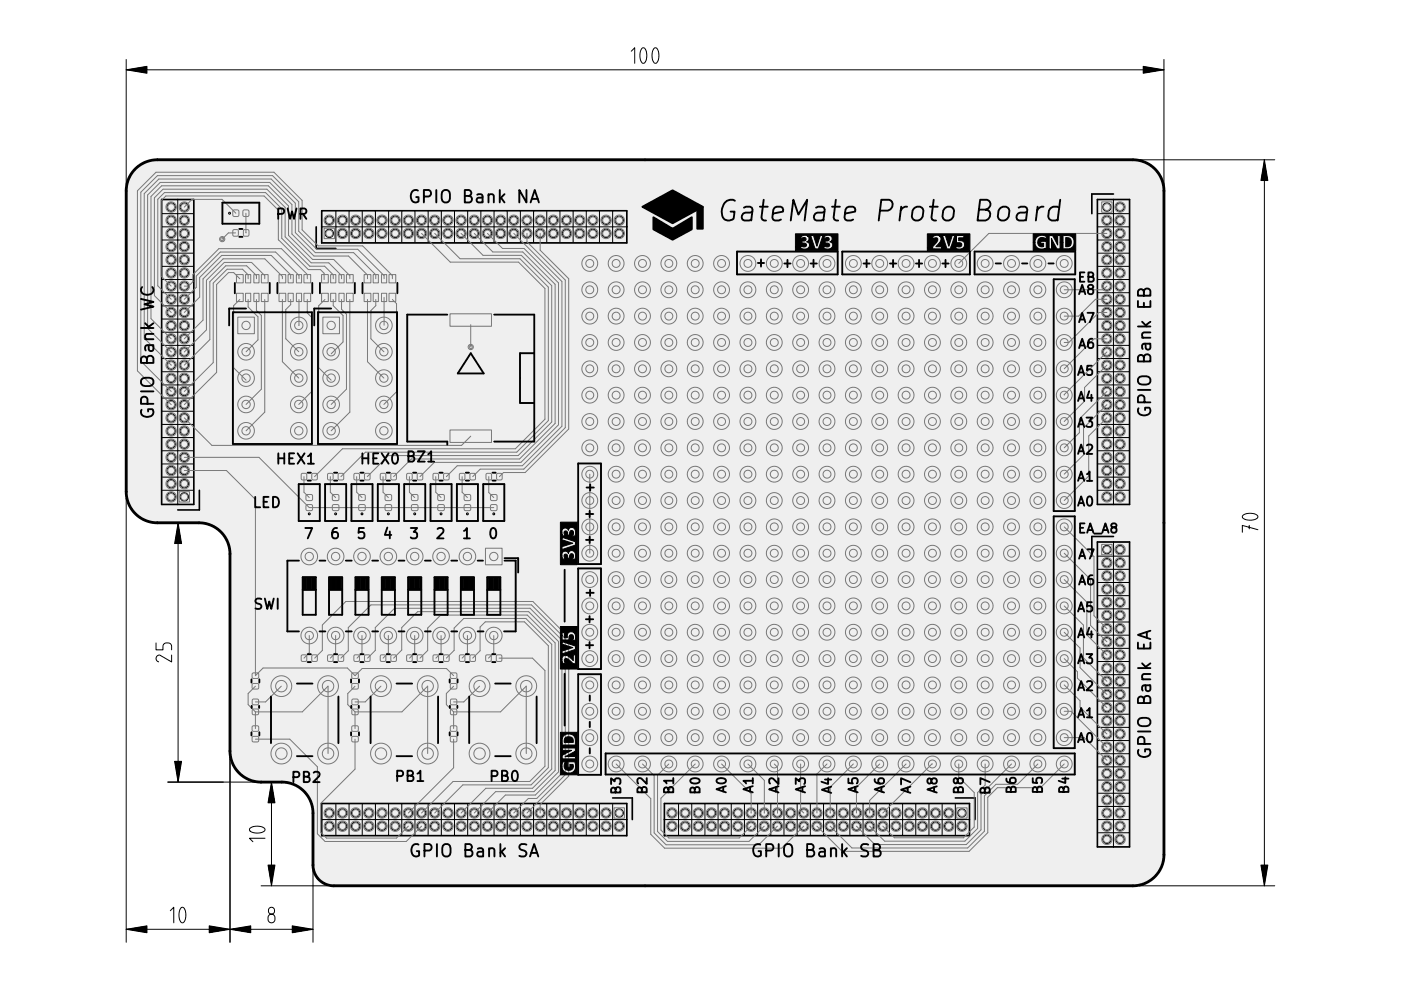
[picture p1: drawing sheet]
<svg xmlns="http://www.w3.org/2000/svg" width="297mm" height="210mm" viewBox="0 0 297 210" stroke-linecap="round" stroke-linejoin="round" font-family="sans-serif">
<path d="M28.7 35.8l1-.8 1.1-.6 1.3-.4 1.3-.1h206.8l1.9 .3 1.9 .9 1.2 1 .8 1.3 .6 1.5 .2 1.5v140.9l-.3 1.9-.9 1.7-1 1.2-1.3 .9-1.4 .6-1.6 .2h-169.5l-1.3-.2-1.3-.6-1.2-1.3-.6-1.5-.1-12.3-.3-1.8-.9-1.6-1.6-1.5-2.1-1-1.4-.2h-5.3l-2.2-.6-1.2-.8-1-1-.8-1.1-.5-1.3-.2-1.8v-41.9l-.2-1.5-.5-1.3-.8-1.2-1.1-1-1.2-.8-1.3-.5-1.5-.2h-9.2l-2.2-.5-1.3-.7-1.1-1-.9-1.3-.5-1.4-.2-1.7v-63.8l.1-1.3 .4-1.2 .6-1.1z" fill-rule="evenodd" fill="#efefef"/>
<g fill="none" stroke="#000" stroke-width=".21">
<path d="M26.8 14.8h220M26.8 12.6v26.5M133.8 10.9l.8-.8v3.3M136.1 10.2l.3-.1a.85 .85 0 0 1 .7 .9 2.25 2.25 0 0 1-.6 2.4h-.1a.85 .85 0 0 1-.7-.9 2.7 2.7 0 0 1 .4-2.3zM138.7 10.2l.3-.1a.85 .85 0 0 1 .6 .9 2.25 2.25 0 0 1-.5 2.4h-.1a.85 .85 0 0 1-.7-.9 2.7 2.7 0 0 1 .4-2.3zM246.8 12.6v26.5M241.6 33.9h28.7M268.1 33.9v153.9M34.3 45.3h6.8M34.3 48.1h6.8M34.3 50.9h6.8M34.3 53.7h6.8"/>
<path d="M34.3 56.5h6.8M34.3 59.3h6.8M37.7 42.3v64.7M68.2 48.1h64.7M71.2 44.7v6.8M74 44.7v6.8M76.8 44.7v6.8M79.6 44.7v6.8M82.4 44.7v6.8M85.2 44.7v6.8M88 44.7v6.8M90.8 44.7v6.8"/>
<path d="M93.6 44.7v6.8M96.4 44.7v6.8M99.2 44.7v6.8M102 44.7v6.8M104.7 44.7v6.8M107.5 44.7v6.8M110.3 44.7v6.8M113.1 44.7v6.8M115.9 44.7v6.8M118.7 44.7v6.8M121.5 44.7v6.8M124.3 44.7v6.8"/>
<path d="M127.1 44.7v6.8M129.9 44.7v6.8M168.7 49.6h9v3.6h-9v-.8h1.1a1.06 1.06 0 0 0 1.1 .3 1.06 1.06 0 0 0 .7-.9l-.2-.4-.4-.1a.7 .7 0 0 0 .5-.6 .7 .7 0 0 0-.3-.7h.7l.8 2.3a.54 .54 0 0 0 .8 .4l.2-.3h1a.96 .96 0 0 0 1.5 .3 .72 .72 0 0 0 .4-.8 .72 .72 0 0 0-.7-.6 .78 .78 0 0 0 .1-1.4 .78 .78 0 0 0-1.2 .6v.1a.52 .52 0 0 1 .6-.3 .52 .52 0 0 1 .4 .5l-.2 .3-.6 .1a.27 .27 0 0 0 0 .3 .27 .27 0 0 0 .3 0 .47 .47 0 0 1 .6 .6 .47 .47 0 0 1-.8 .2l-.4-.1v.2h-1l.6-2.1a.31 .31 0 0 0-.2-.4 .31 .31 0 0 0-.3 .4l-.6 1.9-.6-1.7a.45 .45 0 0 0-.1-.5 .45 .45 0 0 0-.6 0l-1.2-.1a.59 .59 0 0 0-.6 0 .59 .59 0 0 0-.2 .7 .53 .53 0 0 1 .6-.3 .53 .53 0 0 1 .4 .5l-.2 .3-.7 .1a.27 .27 0 0 0 .1 .3 .27 .27 0 0 0 .3 0 .47 .47 0 0 1 .6 .6 .47 .47 0 0 1-.8 .2l-.4-.1v.2h-1.1zM196.6 49.6h9v3.6h-9v-.6l2.6 .2a.29 .29 0 0 0 .4-.1 .29 .29 0 0 0 0-.4h-1.2l.1-.1a1.85 1.85 0 0 0 1-1.8l-.3-.4h.7l.7 2.2a.58 .58 0 0 0 .2 .5 .58 .58 0 0 0 .7 .1l.1-.5 1.1 .1a.67 .67 0 0 0 1 .4 .92 .92 0 0 0 .8-1.1 .92 .92 0 0 0-1.2-.7v-.6h1a.34 .34 0 0 0 0-.4 .34 .34 0 0 0-.5-.1l-1 .1 .1 1.5a.65 .65 0 0 1 .7 0 .65 .65 0 0 1 .3 .6l-.5 .3-.6-.2-.1 .1h-1.1l.8-2.3a.46 .46 0 0 0-.6 0 .46 .46 0 0 0-.1 .5l-.5 1.7-.6-1.7a.45 .45 0 0 0-.2-.5 .45 .45 0 0 0-.5 0l-1.5-.1a.46 .46 0 0 0-.5 .1 .46 .46 0 0 0 0 .6 .54 .54 0 0 1 .9 0 .54 .54 0 0 1-.2 .8l-.8 .8-.1 .4h-1.1zM219.1 49.6h9v3.6h-9v-1.8l.3 .1a1.5 1.5 0 0 0 2.1 1.2h1.4v-2.1l1.2 2.1h.6l.1-1.4h.6v1.4l.6 .1a1.46 1.46 0 0 0 1.7-1.6 1.46 1.46 0 0 0-1.9-1.3l-.4 .2v1.2h-.6l-.1-1.3-.2-.1a.31 .31 0 0 0-.3 .2 .31 .31 0 0 0 0 .4v1.5l-.6-1.4a.69 .69 0 0 0-.4-.6 .69 .69 0 0 0-.8 .1v2.6h-.9a.45 .45 0 0 0 .3-.7v-.8h-1.1a.25 .25 0 0 0 0 .3 .25 .25 0 0 0 .3 .1h.3v.7a1 1 0 0 1-1.2-1.3 1 1 0 0 1 1.6-.4 .3 .3 0 0 0 .2-.3 .3 .3 0 0 0-.3-.3 1.46 1.46 0 0 0-2.2 1.4h-.3zM225.9 50.4a.99 .99 0 0 1 1.2 1 .99 .99 0 0 1-1.2 .9zM232.7 45.3h6.8M232.7 48.1h6.8M232.7 50.9h6.8M232.7 53.7h6.8M232.7 56.5h6.8M232.7 59.3h6.8"/>
<path d="M236.1 42.3v64.7M34.3 62.1h6.8M34.3 64.9h6.8M34.3 67.6h6.8M34.3 78.8h6.8M34.3 70.4h6.8M34.3 76h6.8M34.3 73.2h6.8M232.7 62.1h6.8M232.7 64.9h6.8M232.7 67.6h6.8M232.7 78.8h6.8"/>
<path d="M232.7 70.4h6.8M232.7 76h6.8M232.7 73.2h6.8M34.3 98.4h6.8M34.3 95.6h6.8M34.3 92.8h6.8M34.3 90h6.8M34.3 87.2h6.8M34.3 84.4h6.8M34.3 81.6h6.8M232.7 98.4h6.8M232.7 95.6h6.8"/>
<path d="M232.7 92.8h6.8M232.7 90h6.8M232.7 87.2h6.8M232.7 84.4h6.8M232.7 81.6h6.8M26.8 105.6v94.2M34.3 104h6.8M34.3 101.2h6.8M35.6 110.8h5.2M37.8 110.8v55M118.8 110.7h3.6v9h-3.6v-2l.3 .1a.49 .49 0 0 0 .1 .6 .49 .49 0 0 0 .6 .1 .53 .53 0 0 1-.3-.6 .53 .53 0 0 1 .6-.4l.2 .2 .1 .6a.27 .27 0 0 0 .4 0 .27 .27 0 0 0 0-.3 .47 .47 0 0 1 .6-.6 .47 .47 0 0 1 .2 .8l-.2 .4a.46 .46 0 0 0 .6-.1 .46 .46 0 0 0 0-.5 .83 .83 0 0 0-.3-1.1 .83 .83 0 0 0-1.1 .3l-.1 .2a.71 .71 0 0 0-.9-.5 .71 .71 0 0 0-.5 .8h-.3v-3.5h.4v.3l2.2 .7-1.6 .5a.5 .5 0 0 0-.6 .5l.1 .3 2.2-.8a.54 .54 0 0 0 .5-.8l-2.7-1-.1 .3h-.4v-1.4l.3 .1a.49 .49 0 0 0 .1 .6 .49 .49 0 0 0 .6 .1 .53 .53 0 0 1-.3-.6 .53 .53 0 0 1 .6-.4l.2 .2 .1 .6a.27 .27 0 0 0 .4 0 .27 .27 0 0 0 0-.4 .47 .47 0 0 1 .6-.5 .47 .47 0 0 1 .2 .8l-.2 .3a.46 .46 0 0 0 .6 0 .46 .46 0 0 0 0-.6 .83 .83 0 0 0-.3-1.1 .83 .83 0 0 0-1.1 .4l-.1 .1a.71 .71 0 0 0-.9-.4 .71 .71 0 0 0-.5 .8h-.3zM232.7 104h6.8"/>
<path d="M232.7 101.2h6.8M232.7 117.9h6.8M236.1 114.9v64.7M263.5 109.3a2.47 2.47 0 0 1 3.2 .2v.1a.85 .85 0 0 1-.9 .6 2.25 2.25 0 0 1-2.4-.5zM264.9 111.4v.7M266.7 112.3l-3.3-.9v1.5M33.1 136.3v1.5h1.5v-.7a.73 .73 0 0 1 .7-.8h.4a.73 .73 0 0 1 .7 .8v.7M36.4 138.9v1.4l-2.7-1.4a.74 .74 0 0 0-.6 .7 .74 .74 0 0 0 .5 .7M118.8 132.8h3.6v9.1h-3.6v-2.1h.3v.3a.41 .41 0 0 0 .2 .5 .41 .41 0 0 0 .5-.1 .51 .51 0 0 1 0-.8 .51 .51 0 0 1 .8 .2l.9 .8a.35 .35 0 0 0 .5-.1 .35 .35 0 0 0 0-.4v-1a.29 .29 0 0 0 0-.3 .29 .29 0 0 0-.4 0l-.1 1.2-.1-.1a1.85 1.85 0 0 0-1.7-1l-.4 .3-.2 .5h-.3v-3.5h.4v.3l2.2 .7-1.6 .5a.5 .5 0 0 0-.6 .5l.1 .3 2.2-.8a.54 .54 0 0 0 .5-.8l-2.7-.9-.1 .2h-.4v-1.6h.4v1l1.5-.1a.65 .65 0 0 1 0-.7 .65 .65 0 0 1 .7-.3l.2 .4-.1 .8a.5 .5 0 0 0 .5-.2 .5 .5 0 0 0 0-.6 .93 .93 0 0 0-1-1 .93 .93 0 0 0-.7 1.2h-.6v-1a.34 .34 0 0 0-.5 0 .34 .34 0 0 0 0 .4l-.4 .1zM232.7 137.5h6.8M232.7 134.7h6.8M232.7 131.9h6.8"/>
<path d="M232.7 129.1h6.8M232.7 126.3h6.8M232.7 123.5h6.8M232.7 120.7h6.8M118.8 155.3h3.6v9h-3.6v-1.8h.3v.2a1.48 1.48 0 0 0 2.1 1.2 1.48 1.48 0 0 0 .5-2.4l-1.3 .1 .1 1.1a.25 .25 0 0 0 .3 0 .25 .25 0 0 0 0-.3v-.3h.7a1 1 0 0 1-1.2 1.2 1 1 0 0 1-.5-1.7 .3 .3 0 0 0-.3-.1 .3 .3 0 0 0-.2 .2l-.2 .8h-.3v-3.7h.4a.31 .31 0 0 0 .1 .4 .31 .31 0 0 0 .4-.1h1.5l-1.4 .7a.69 .69 0 0 0-.6 .4 .69 .69 0 0 0 .1 .7h2.7l-.1-.5h-2.1l2.1-1.1 .1-.6-.2-.1h-2.5l-.1 .2h-.4v-1.2h.4l.1 .4h2.6l.1-.2v-.5a1.46 1.46 0 0 0-1.6-1.7 1.46 1.46 0 0 0-1.2 2h-.4zM119.8 156.5a1.01 1.01 0 0 1 1.3-.2 1.01 1.01 0 0 1 .5 1.1h-2zM232.7 159.8h6.8M232.7 157h6.8M232.7 154.2h6.8M232.7 151.4h6.8M232.7 148.6h6.8M232.7 145.8h6.8"/>
<path d="M232.7 143.1h6.8M232.7 140.3h6.8M35.6 165.8h24.2M48.8 160.6v39.2M53 175.6a2.47 2.47 0 0 1 3.2 .2v.1a.85 .85 0 0 1-.9 .7 2.25 2.25 0 0 1-2.4-.6zM56.2 177.7h-3.3l.7 .8M57.6 165.8v22M66.4 173.8v26M68.2 173.8h64.7M71.2 170.4v6.8M74 170.4v6.8M76.8 170.4v6.8"/>
<path d="M79.6 170.4v6.8M82.4 170.4v6.8M85.2 170.4v6.8M88 170.4v6.8M90.8 170.4v6.8M93.6 170.4v6.8M96.4 170.4v6.8M99.2 170.4v6.8M102 170.4v6.8M104.7 170.4v6.8M107.5 170.4v6.8M110.3 170.4v6.8"/>
<path d="M113.1 170.4v6.8M115.9 170.4v6.8M118.7 170.4v6.8M121.5 170.4v6.8M124.3 170.4v6.8M127.1 170.4v6.8M129.9 170.4v6.8M140.9 173.8h64.6M143.9 170.4v6.8M146.7 170.4v6.8M149.5 170.4v6.8M152.2 170.4v6.8"/>
<path d="M155 170.4v6.8M157.8 170.4v6.8M160.6 170.4v6.8M163.4 170.4v6.8M166.2 170.4v6.8M169 170.4v6.8M171.8 170.4v6.8M174.6 170.4v6.8M177.4 170.4v6.8M180.2 170.4v6.8M183 170.4v6.8M185.8 170.4v6.8"/>
<path d="M188.6 170.4v6.8M191.4 170.4v6.8M194.2 170.4v6.8M197 170.4v6.8M199.8 170.4v6.8M202.5 170.4v6.8M232.7 176.6h6.8M232.7 173.8h6.8M232.7 171h6.8M232.7 168.2h6.8M232.7 165.4h6.8M232.7 162.6h6.8"/>
<path d="M26.8 197h39.6M36.1 193.1l.7-.7v3.3M38.4 192.5l.3-.1a.85 .85 0 0 1 .6 .9 2.25 2.25 0 0 1-.5 2.3l-.1 .1a.85 .85 0 0 1-.7-1 2.7 2.7 0 0 1 .4-2.2zM55.4 187.8h14M57 194a.73 .73 0 0 1 .8-.1 .73 .73 0 0 1 .5 .7v.3a.73 .73 0 0 1-.7 .8 .73 .73 0 0 1-.8-.8v-.5zM241.6 187.8h28.7"/>
<circle cx="36.3" cy="43.9" r=".88"/>
<circle cx="36.3" cy="49.5" r=".88"/>
<circle cx="36.3" cy="46.7" r=".88"/>
<circle cx="36.3" cy="55.1" r=".88"/>
<circle cx="36.3" cy="52.3" r=".88"/>
<circle cx="36.3" cy="57.9" r=".88"/>
<circle cx="39.1" cy="43.9" r=".88"/>
<circle cx="39.1" cy="49.5" r=".88"/>
<circle cx="39.1" cy="52.3" r=".88"/>
<circle cx="39.1" cy="46.7" r=".88"/>
<circle cx="39.1" cy="57.9" r=".88"/>
<circle cx="39.1" cy="55.1" r=".88"/>
<circle cx="69.8" cy="49.5" r=".88"/>
<circle cx="69.8" cy="46.7" r=".88"/>
<circle cx="72.6" cy="49.5" r=".88"/>
<circle cx="72.6" cy="46.7" r=".88"/>
<circle cx="75.4" cy="49.5" r=".88"/>
<circle cx="75.4" cy="46.7" r=".88"/>
<circle cx="78.2" cy="49.5" r=".88"/>
<circle cx="78.2" cy="46.7" r=".88"/>
<circle cx="81" cy="49.5" r=".88"/>
<circle cx="81" cy="46.7" r=".88"/>
<circle cx="83.8" cy="49.5" r=".88"/>
<circle cx="83.8" cy="46.7" r=".88"/>
<circle cx="86.6" cy="49.5" r=".88"/>
<circle cx="86.6" cy="46.7" r=".88"/>
<circle cx="89.4" cy="49.5" r=".88"/>
<circle cx="89.4" cy="46.7" r=".88"/>
<circle cx="92.2" cy="49.5" r=".88"/>
<circle cx="92.2" cy="46.7" r=".88"/>
<circle cx="95" cy="49.5" r=".88"/>
<circle cx="95" cy="46.7" r=".88"/>
<circle cx="97.8" cy="49.5" r=".88"/>
<circle cx="97.8" cy="46.7" r=".88"/>
<circle cx="100.6" cy="49.5" r=".88"/>
<circle cx="100.6" cy="46.7" r=".88"/>
<circle cx="103.3" cy="49.5" r=".88"/>
<circle cx="103.3" cy="46.7" r=".88"/>
<circle cx="106.1" cy="49.5" r=".88"/>
<circle cx="106.1" cy="46.7" r=".88"/>
<circle cx="108.9" cy="49.5" r=".88"/>
<circle cx="108.9" cy="46.7" r=".88"/>
<circle cx="111.7" cy="49.5" r=".88"/>
<circle cx="111.7" cy="46.7" r=".88"/>
<circle cx="114.5" cy="49.5" r=".88"/>
<circle cx="114.5" cy="46.7" r=".88"/>
<circle cx="117.3" cy="49.5" r=".88"/>
<circle cx="117.3" cy="46.7" r=".88"/>
<circle cx="120.1" cy="49.5" r=".88"/>
<circle cx="120.1" cy="46.7" r=".88"/>
<circle cx="122.9" cy="49.5" r=".88"/>
<circle cx="122.9" cy="46.7" r=".88"/>
<circle cx="125.7" cy="49.5" r=".88"/>
<circle cx="125.7" cy="46.7" r=".88"/>
<circle cx="128.5" cy="49.5" r=".88"/>
<circle cx="128.5" cy="46.7" r=".88"/>
<circle cx="131.3" cy="49.5" r=".88"/>
<circle cx="131.3" cy="46.7" r=".88"/>
<circle cx="234.7" cy="43.9" r=".88"/>
<circle cx="234.7" cy="49.5" r=".88"/>
<circle cx="234.7" cy="46.7" r=".88"/>
<circle cx="234.7" cy="57.9" r=".88"/>
<circle cx="234.7" cy="55.1" r=".88"/>
<circle cx="234.7" cy="52.3" r=".88"/>
<circle cx="237.5" cy="43.9" r=".88"/>
<circle cx="237.5" cy="49.5" r=".88"/>
<circle cx="237.5" cy="52.3" r=".88"/>
<circle cx="237.5" cy="57.9" r=".88"/>
<circle cx="237.5" cy="46.7" r=".88"/>
<circle cx="237.5" cy="55.1" r=".88"/>
<circle cx="36.3" cy="63.5" r=".88"/>
<circle cx="36.3" cy="69" r=".88"/>
<circle cx="36.3" cy="71.8" r=".88"/>
<circle cx="36.3" cy="74.6" r=".88"/>
<circle cx="36.3" cy="77.4" r=".88"/>
<circle cx="36.3" cy="66.2" r=".88"/>
<circle cx="36.3" cy="60.7" r=".88"/>
<circle cx="39.1" cy="63.5" r=".88"/>
<circle cx="39.1" cy="69" r=".88"/>
<circle cx="39.1" cy="71.8" r=".88"/>
<circle cx="39.1" cy="74.6" r=".88"/>
<circle cx="39.1" cy="77.4" r=".88"/>
<circle cx="39.1" cy="60.7" r=".88"/>
<circle cx="39.1" cy="66.2" r=".88"/>
<circle cx="234.7" cy="63.5" r=".88"/>
<circle cx="234.7" cy="74.6" r=".88"/>
<circle cx="234.7" cy="71.8" r=".88"/>
<circle cx="234.7" cy="77.4" r=".88"/>
<circle cx="234.7" cy="69" r=".88"/>
<circle cx="234.7" cy="66.2" r=".88"/>
<circle cx="234.7" cy="60.7" r=".88"/>
<circle cx="237.5" cy="63.5" r=".88"/>
<circle cx="237.5" cy="69" r=".88"/>
<circle cx="237.5" cy="74.6" r=".88"/>
<circle cx="237.5" cy="71.8" r=".88"/>
<circle cx="237.5" cy="77.4" r=".88"/>
<circle cx="237.5" cy="66.2" r=".88"/>
<circle cx="237.5" cy="60.7" r=".88"/>
<circle cx="36.3" cy="97" r=".88"/>
<circle cx="36.3" cy="80.2" r=".88"/>
<circle cx="36.3" cy="99.8" r=".88"/>
<circle cx="36.3" cy="94.2" r=".88"/>
<circle cx="36.3" cy="83" r=".88"/>
<circle cx="36.3" cy="85.8" r=".88"/>
<circle cx="36.3" cy="91.4" r=".88"/>
<circle cx="36.3" cy="88.6" r=".88"/>
<circle cx="39.1" cy="99.8" r=".88"/>
<circle cx="39.1" cy="80.2" r=".88"/>
<circle cx="39.1" cy="97" r=".88"/>
<circle cx="39.1" cy="94.2" r=".88"/>
<circle cx="39.1" cy="85.8" r=".88"/>
<circle cx="39.1" cy="83" r=".88"/>
<circle cx="39.1" cy="91.4" r=".88"/>
<circle cx="39.1" cy="88.6" r=".88"/>
<circle cx="234.7" cy="94.2" r=".88"/>
<circle cx="234.7" cy="80.2" r=".88"/>
<circle cx="234.7" cy="97" r=".88"/>
<circle cx="234.7" cy="99.8" r=".88"/>
<circle cx="234.7" cy="83" r=".88"/>
<circle cx="234.7" cy="85.8" r=".88"/>
<circle cx="234.7" cy="91.4" r=".88"/>
<circle cx="234.7" cy="88.6" r=".88"/>
<circle cx="237.5" cy="94.2" r=".88"/>
<circle cx="237.5" cy="80.2" r=".88"/>
<circle cx="237.5" cy="99.8" r=".88"/>
<circle cx="237.5" cy="97" r=".88"/>
<circle cx="237.5" cy="85.8" r=".88"/>
<circle cx="237.5" cy="83" r=".88"/>
<circle cx="237.5" cy="91.4" r=".88"/>
<circle cx="237.5" cy="88.6" r=".88"/>
<circle cx="36.3" cy="102.6" r=".88"/>
<circle cx="36.3" cy="105.3" r=".88"/>
<circle cx="39.1" cy="102.6" r=".88"/>
<circle cx="39.1" cy="105.3" r=".88"/>
<circle cx="234.7" cy="102.6" r=".88"/>
<circle cx="234.7" cy="119.3" r=".88"/>
<circle cx="234.7" cy="105.3" r=".88"/>
<circle cx="234.7" cy="116.5" r=".88"/>
<circle cx="237.5" cy="119.3" r=".88"/>
<circle cx="237.5" cy="102.6" r=".88"/>
<circle cx="237.5" cy="105.3" r=".88"/>
<circle cx="237.5" cy="116.5" r=".88"/>
<circle cx="234.7" cy="127.7" r=".88"/>
<circle cx="234.7" cy="122.1" r=".88"/>
<circle cx="234.7" cy="124.9" r=".88"/>
<circle cx="234.7" cy="130.5" r=".88"/>
<circle cx="234.7" cy="133.3" r=".88"/>
<circle cx="234.7" cy="138.9" r=".88"/>
<circle cx="234.7" cy="136.1" r=".88"/>
<circle cx="237.5" cy="127.7" r=".88"/>
<circle cx="237.5" cy="122.1" r=".88"/>
<circle cx="237.5" cy="124.9" r=".88"/>
<circle cx="237.5" cy="130.5" r=".88"/>
<circle cx="237.5" cy="133.3" r=".88"/>
<circle cx="237.5" cy="138.9" r=".88"/>
<circle cx="237.5" cy="136.1" r=".88"/>
<circle cx="234.7" cy="150" r=".88"/>
<circle cx="234.7" cy="158.4" r=".88"/>
<circle cx="234.7" cy="147.2" r=".88"/>
<circle cx="234.7" cy="155.6" r=".88"/>
<circle cx="234.7" cy="144.4" r=".88"/>
<circle cx="234.7" cy="141.7" r=".88"/>
<circle cx="234.7" cy="152.8" r=".88"/>
<circle cx="237.5" cy="150" r=".88"/>
<circle cx="237.5" cy="147.2" r=".88"/>
<circle cx="237.5" cy="158.4" r=".88"/>
<circle cx="237.5" cy="155.6" r=".88"/>
<circle cx="237.5" cy="152.8" r=".88"/>
<circle cx="237.5" cy="144.4" r=".88"/>
<circle cx="237.5" cy="141.7" r=".88"/>
<circle cx="69.8" cy="172.4" r=".88"/>
<circle cx="69.8" cy="175.2" r=".88"/>
<circle cx="72.6" cy="172.4" r=".88"/>
<circle cx="72.6" cy="175.2" r=".88"/>
<circle cx="75.4" cy="172.4" r=".88"/>
<circle cx="75.4" cy="175.2" r=".88"/>
<circle cx="78.2" cy="172.4" r=".88"/>
<circle cx="78.2" cy="175.2" r=".88"/>
<circle cx="81" cy="172.4" r=".88"/>
<circle cx="81" cy="175.2" r=".88"/>
<circle cx="83.8" cy="172.4" r=".88"/>
<circle cx="83.8" cy="175.2" r=".88"/>
<circle cx="86.6" cy="172.4" r=".88"/>
<circle cx="86.6" cy="175.2" r=".88"/>
<circle cx="89.4" cy="172.4" r=".88"/>
<circle cx="89.4" cy="175.2" r=".88"/>
<circle cx="92.2" cy="172.4" r=".88"/>
<circle cx="92.2" cy="175.2" r=".88"/>
<circle cx="95" cy="172.4" r=".88"/>
<circle cx="95" cy="175.2" r=".88"/>
<circle cx="97.8" cy="172.4" r=".88"/>
<circle cx="97.8" cy="175.2" r=".88"/>
<circle cx="100.6" cy="172.4" r=".88"/>
<circle cx="100.6" cy="175.2" r=".88"/>
<circle cx="103.3" cy="172.4" r=".88"/>
<circle cx="103.3" cy="175.2" r=".88"/>
<circle cx="106.1" cy="172.4" r=".88"/>
<circle cx="106.1" cy="175.2" r=".88"/>
<circle cx="108.9" cy="172.4" r=".88"/>
<circle cx="108.9" cy="175.2" r=".88"/>
<circle cx="111.7" cy="172.4" r=".88"/>
<circle cx="111.7" cy="175.2" r=".88"/>
<circle cx="114.5" cy="172.4" r=".88"/>
<circle cx="114.5" cy="175.2" r=".88"/>
<circle cx="117.3" cy="172.4" r=".88"/>
<circle cx="117.3" cy="175.2" r=".88"/>
<circle cx="120.1" cy="172.4" r=".88"/>
<circle cx="120.1" cy="175.2" r=".88"/>
<circle cx="122.9" cy="172.4" r=".88"/>
<circle cx="122.9" cy="175.2" r=".88"/>
<circle cx="125.7" cy="172.4" r=".88"/>
<circle cx="125.7" cy="175.2" r=".88"/>
<circle cx="128.5" cy="172.4" r=".88"/>
<circle cx="128.5" cy="175.2" r=".88"/>
<circle cx="131.3" cy="172.4" r=".88"/>
<circle cx="131.3" cy="175.2" r=".88"/>
<circle cx="142.5" cy="172.4" r=".88"/>
<circle cx="142.5" cy="175.2" r=".88"/>
<circle cx="145.3" cy="172.4" r=".88"/>
<circle cx="145.3" cy="175.2" r=".88"/>
<circle cx="148.1" cy="172.4" r=".88"/>
<circle cx="148.1" cy="175.2" r=".88"/>
<circle cx="150.9" cy="172.4" r=".88"/>
<circle cx="150.9" cy="175.2" r=".88"/>
<circle cx="153.6" cy="172.4" r=".88"/>
<circle cx="153.6" cy="175.2" r=".88"/>
<circle cx="156.4" cy="172.4" r=".88"/>
<circle cx="156.4" cy="175.2" r=".88"/>
<circle cx="159.2" cy="172.4" r=".88"/>
<circle cx="159.2" cy="175.2" r=".88"/>
<circle cx="162" cy="172.4" r=".88"/>
<circle cx="162" cy="175.2" r=".88"/>
<circle cx="164.8" cy="172.4" r=".88"/>
<circle cx="164.8" cy="175.2" r=".88"/>
<circle cx="167.6" cy="172.4" r=".88"/>
<circle cx="167.6" cy="175.2" r=".88"/>
<circle cx="170.4" cy="172.4" r=".88"/>
<circle cx="170.4" cy="175.2" r=".88"/>
<circle cx="173.2" cy="172.4" r=".88"/>
<circle cx="173.2" cy="175.2" r=".88"/>
<circle cx="176" cy="172.4" r=".88"/>
<circle cx="176" cy="175.2" r=".88"/>
<circle cx="178.8" cy="172.4" r=".88"/>
<circle cx="178.8" cy="175.2" r=".88"/>
<circle cx="181.6" cy="172.4" r=".88"/>
<circle cx="181.6" cy="175.2" r=".88"/>
<circle cx="184.4" cy="172.4" r=".88"/>
<circle cx="184.4" cy="175.2" r=".88"/>
<circle cx="187.2" cy="172.4" r=".88"/>
<circle cx="187.2" cy="175.2" r=".88"/>
<circle cx="190" cy="172.4" r=".88"/>
<circle cx="190" cy="175.2" r=".88"/>
<circle cx="192.8" cy="172.4" r=".88"/>
<circle cx="192.8" cy="175.2" r=".88"/>
<circle cx="195.6" cy="172.4" r=".88"/>
<circle cx="195.6" cy="175.2" r=".88"/>
<circle cx="198.4" cy="172.4" r=".88"/>
<circle cx="198.4" cy="175.2" r=".88"/>
<circle cx="201.1" cy="172.4" r=".88"/>
<circle cx="201.1" cy="175.2" r=".88"/>
<circle cx="203.9" cy="172.4" r=".88"/>
<circle cx="203.9" cy="175.2" r=".88"/>
<circle cx="234.7" cy="169.6" r=".88"/>
<circle cx="234.7" cy="161.2" r=".88"/>
<circle cx="234.7" cy="172.4" r=".88"/>
<circle cx="234.7" cy="175.2" r=".88"/>
<circle cx="234.7" cy="178" r=".88"/>
<circle cx="234.7" cy="166.8" r=".88"/>
<circle cx="234.7" cy="164" r=".88"/>
<circle cx="237.5" cy="161.2" r=".88"/>
<circle cx="237.5" cy="172.4" r=".88"/>
<circle cx="237.5" cy="169.6" r=".88"/>
<circle cx="237.5" cy="175.2" r=".88"/>
<circle cx="237.5" cy="178" r=".88"/>
<circle cx="237.5" cy="166.8" r=".88"/>
<circle cx="237.5" cy="164" r=".88"/>
<circle cx="57.6" cy="193.1" r=".7"/>
</g>
<path d="M34.3 42.3h6.8v64.7h-6.8zM67 48.1v4.6h4.2M68.2 44.7h64.7v6.8h-64.7zM232.7 42.3h6.8v64.7h-6.8zM236.1 41.1h-4.6v4.2M42.3 104v4.1h-4.6M232.7 114.9h6.8v64.7h-6.8zM236.1 113.7h-4.6v4.2M68.2 170.4h64.7v6.8h-64.7zM129.9 169.2h4.2v4.6M140.9 170.4h64.6v6.8h-64.6zM202.5 169.2h4.2v4.6" fill="none" stroke="#000" stroke-width=".35"/>
<g fill="#000">
<path d="M26.8 14.8l4.4-.7v1.4zM242.4 14.1l4.4 .7-4.4 .7zM268.1 33.9l.7 4.4h-1.5zM37.8 110.8l.7 4.4h-1.5zM37 161.4h1.5l-.7 4.4zM57.6 165.8l.7 4.4h-1.5zM26.8 197l4.4-.7v1.5zM44.4 196.3l4.4 .7-4.4 .8zM48.8 197l4.4-.7v1.5zM56.8 183.4h1.5l-.7 4.4zM62 196.3l4.4 .7-4.4 .8zM267.3 183.4h1.5l-.7 4.4z"/>
<path d="M138.5 46.1l4.1 2.4 4.1-2.4v2.5l-4.1 2.2-4.1-2.2z" fill-rule="evenodd"/>
<path d="M136.2 43.8l6.4-3.4 6.4 3.4-6.4 3.5z" fill-rule="evenodd"/>
<path d="M147.8 44.5l1.2-.7v4.7h-1.2z" fill-rule="evenodd"/>
<path d="M168.7 49.6h9v3.6h-9v-.8h1.1a1.06 1.06 0 0 0 1.1 .3 1.06 1.06 0 0 0 .7-.9l-.2-.4-.4-.1a.7 .7 0 0 0 .5-.6 .7 .7 0 0 0-.3-.7h.7l.8 2.3a.54 .54 0 0 0 .8 .4l.2-.3h1a.96 .96 0 0 0 1.5 .3 .72 .72 0 0 0 .4-.8 .72 .72 0 0 0-.7-.6 .78 .78 0 0 0 .1-1.4 .78 .78 0 0 0-1.2 .6v.1a.52 .52 0 0 1 .6-.3 .52 .52 0 0 1 .4 .5l-.2 .3-.6 .1a.27 .27 0 0 0 0 .3 .27 .27 0 0 0 .3 0 .47 .47 0 0 1 .6 .6 .47 .47 0 0 1-.8 .2l-.4-.1v.2h-1l.6-2.1a.31 .31 0 0 0-.2-.4 .31 .31 0 0 0-.3 .4l-.6 1.9-.6-1.7a.45 .45 0 0 0-.1-.5 .45 .45 0 0 0-.6 0l-1.2-.1a.59 .59 0 0 0-.6 0 .59 .59 0 0 0-.2 .7 .53 .53 0 0 1 .6-.3 .53 .53 0 0 1 .4 .5l-.2 .3-.7 .1a.27 .27 0 0 0 .1 .3 .27 .27 0 0 0 .3 0 .47 .47 0 0 1 .6 .6 .47 .47 0 0 1-.8 .2l-.4-.1v.2h-1.1z" fill-rule="evenodd"/>
<path d="M196.6 49.6h9v3.6h-9v-.6l2.6 .2a.29 .29 0 0 0 .4-.1 .29 .29 0 0 0 0-.4h-1.2l.1-.1a1.85 1.85 0 0 0 1-1.8l-.3-.4h.7l.7 2.2a.58 .58 0 0 0 .2 .5 .58 .58 0 0 0 .7 .1l.1-.5 1.1 .1a.67 .67 0 0 0 1 .4 .92 .92 0 0 0 .8-1.1 .92 .92 0 0 0-1.2-.7v-.6h1a.34 .34 0 0 0 0-.4 .34 .34 0 0 0-.5-.1l-1 .1 .1 1.5a.65 .65 0 0 1 .7 0 .65 .65 0 0 1 .3 .6l-.5 .3-.6-.2-.1 .1h-1.1l.8-2.3a.46 .46 0 0 0-.6 0 .46 .46 0 0 0-.1 .5l-.5 1.7-.6-1.7a.45 .45 0 0 0-.2-.5 .45 .45 0 0 0-.5 0l-1.5-.1a.46 .46 0 0 0-.5 .1 .46 .46 0 0 0 0 .6 .54 .54 0 0 1 .9 0 .54 .54 0 0 1-.2 .8l-.8 .8-.1 .4h-1.1z" fill-rule="evenodd"/>
<path d="M225.9 50.4a.99 .99 0 0 1 1.2 1 .99 .99 0 0 1-1.2 .9z" fill-rule="evenodd"/>
<path d="M219.1 49.6h9v3.6h-9v-1.8l.3 .1a1.5 1.5 0 0 0 2.1 1.2h1.4v-2.1l1.2 2.1h.6l.1-1.4h.6v1.4l.6 .1a1.46 1.46 0 0 0 1.7-1.6 1.46 1.46 0 0 0-1.9-1.3l-.4 .2v1.2h-.6l-.1-1.3-.2-.1a.31 .31 0 0 0-.3 .2 .31 .31 0 0 0 0 .4v1.5l-.6-1.4a.69 .69 0 0 0-.4-.6 .69 .69 0 0 0-.8 .1v2.6h-.9a.45 .45 0 0 0 .3-.7v-.8h-1.1a.25 .25 0 0 0 0 .3 .25 .25 0 0 0 .3 .1h.3v.7a1 1 0 0 1-1.2-1.3 1 1 0 0 1 1.6-.4 .3 .3 0 0 0 .2-.3 .3 .3 0 0 0-.3-.3 1.46 1.46 0 0 0-2.2 1.4h-.3z" fill-rule="evenodd"/>
<path d="M118.8 110.7h3.6v9h-3.6v-2l.3 .1a.49 .49 0 0 0 .1 .6 .49 .49 0 0 0 .6 .1 .53 .53 0 0 1-.3-.6 .53 .53 0 0 1 .6-.4l.2 .2 .1 .6a.27 .27 0 0 0 .4 0 .27 .27 0 0 0 0-.3 .47 .47 0 0 1 .6-.6 .47 .47 0 0 1 .2 .8l-.2 .4a.46 .46 0 0 0 .6-.1 .46 .46 0 0 0 0-.5 .83 .83 0 0 0-.3-1.1 .83 .83 0 0 0-1.1 .3l-.1 .2a.71 .71 0 0 0-.9-.5 .71 .71 0 0 0-.5 .8h-.3v-3.5h.4v.3l2.2 .7-1.6 .5a.5 .5 0 0 0-.6 .5l.1 .3 2.2-.8a.54 .54 0 0 0 .5-.8l-2.7-1-.1 .3h-.4v-1.4l.3 .1a.49 .49 0 0 0 .1 .6 .49 .49 0 0 0 .6 .1 .53 .53 0 0 1-.3-.6 .53 .53 0 0 1 .6-.4l.2 .2 .1 .6a.27 .27 0 0 0 .4 0 .27 .27 0 0 0 0-.4 .47 .47 0 0 1 .6-.5 .47 .47 0 0 1 .2 .8l-.2 .3a.46 .46 0 0 0 .6 0 .46 .46 0 0 0 0-.6 .83 .83 0 0 0-.3-1.1 .83 .83 0 0 0-1.1 .4l-.1 .1a.71 .71 0 0 0-.9-.4 .71 .71 0 0 0-.5 .8h-.3z" fill-rule="evenodd"/>
<path d="M118.8 132.8h3.6v9.1h-3.6v-2.1h.3v.3a.41 .41 0 0 0 .2 .5 .41 .41 0 0 0 .5-.1 .51 .51 0 0 1 0-.8 .51 .51 0 0 1 .8 .2l.9 .8a.35 .35 0 0 0 .5-.1 .35 .35 0 0 0 0-.4v-1a.29 .29 0 0 0 0-.3 .29 .29 0 0 0-.4 0l-.1 1.2-.1-.1a1.85 1.85 0 0 0-1.7-1l-.4 .3-.2 .5h-.3v-3.5h.4v.3l2.2 .7-1.6 .5a.5 .5 0 0 0-.6 .5l.1 .3 2.2-.8a.54 .54 0 0 0 .5-.8l-2.7-.9-.1 .2h-.4v-1.6h.4v1l1.5-.1a.65 .65 0 0 1 0-.7 .65 .65 0 0 1 .7-.3l.2 .4-.1 .8a.5 .5 0 0 0 .5-.2 .5 .5 0 0 0 0-.6 .93 .93 0 0 0-1-1 .93 .93 0 0 0-.7 1.2h-.6v-1a.34 .34 0 0 0-.5 0 .34 .34 0 0 0 0 .4l-.4 .1z" fill-rule="evenodd"/>
<path d="M118.8 155.3h3.6v9h-3.6v-1.8h.3v.2a1.48 1.48 0 0 0 2.1 1.2 1.48 1.48 0 0 0 .5-2.4l-1.3 .1 .1 1.1a.25 .25 0 0 0 .3 0 .25 .25 0 0 0 0-.3v-.3h.7a1 1 0 0 1-1.2 1.2 1 1 0 0 1-.5-1.7 .3 .3 0 0 0-.3-.1 .3 .3 0 0 0-.2 .2l-.2 .8h-.3v-3.7h.4a.31 .31 0 0 0 .1 .4 .31 .31 0 0 0 .4-.1h1.5l-1.4 .7a.69 .69 0 0 0-.6 .4 .69 .69 0 0 0 .1 .7h2.7l-.1-.5h-2.1l2.1-1.1 .1-.6-.2-.1h-2.5l-.1 .2h-.4v-1.2h.4l.1 .4h2.6l.1-.2v-.5a1.46 1.46 0 0 0-1.6-1.7 1.46 1.46 0 0 0-1.2 2h-.4z" fill-rule="evenodd"/>
<path d="M119.8 156.5a1.01 1.01 0 0 1 1.3-.2 1.01 1.01 0 0 1 .5 1.1h-2z" fill-rule="evenodd"/>
</g>
<path d="M26.8 14.8l4.4-.7v1.4zM242.4 14.1l4.4 .7-4.4 .7zM268.1 33.9l.7 4.4h-1.5zM37.8 110.8l.7 4.4h-1.5zM37 161.4h1.5l-.7 4.4zM57.6 165.8l.7 4.4h-1.5zM26.8 197l4.4-.7v1.5zM44.4 196.3l4.4 .7-4.4 .8zM48.8 197l4.4-.7v1.5zM56.8 183.4h1.5l-.7 4.4zM62 196.3l4.4 .7-4.4 .8zM267.3 183.4h1.5l-.7 4.4z" fill="#000" stroke="#000" stroke-width=".21"/>
<path d="M28.7 35.8l1-.8 1.1-.6 1.2-.4 1.3-.1h206.9l2 .3 1.7 .8 1.2 1.1 .9 1.2 .6 1.5 .2 1.6v140.9l-.3 1.9-.9 1.8-1 1.1-1.3 .9-1.4 .6-1.6 .2h-169.5l-1.3-.2-1.2-.6-1.2-1.2-.7-1.6-.1-12.3-.4-1.8-.8-1.6-1.6-1.5-2.1-1-1.4-.2h-5.3l-2.1-.6-1.2-.7-1.1-1-.8-1.2-.5-1.3-.2-1.7v-42l-.2-1.4-.5-1.4-.8-1.2-1.1-1-1.1-.8-1.4-.5-1.4-.2h-9.3l-2.1-.4-1.4-.8-1.1-1-.9-1.2-.5-1.5-.2-1.6v-64l.1-1.2 .4-1.2 .6-1.1z" fill="none" stroke="#000" stroke-width=".6"/>
<g fill="none" stroke="#777779" stroke-width=".21">
<path d="M39.1 43.9l1.6-1.6h6.4l2.9 2.9M49.4 48.8h1.1v1.2h-1.1zM49.4 44.6h1.2v1.2h-1.2zM49.9 49.4h-1.5l-1.3 1.3M50.1 58.2h1.5v1.8h-1.5zM50.9 59.1l-1.4-1.3h-1l-2.6 2.5v18.7l-6.8 6.8M51.6 44.6h1.1v1.2h-1.1zM51.7 48.8h1v1.2h-1zM52.1 58.2h1.1v1.8h-1.1zM52.1 45.2l.1 4.2M52.6 59.1v-.8l-1.2-1.2h-3.2l-3 2.9v16.9l-6.1 6.1M53.8 58.2h1.1v1.8h-1.1z"/>
<path d="M54.4 59.1v-.7l-2.1-2h-4.4l-3.4 3.3v12.3l-5.4 5.4M55.4 58.2h1.4v1.8h-1.4zM56.1 59.1v-.7l-2.8-2.8h-5.7l-3.8 3.8v10.5l-4.7 4.7M59.2 58.2h1.4v1.8h-1.4zM59.9 59.1v-.5l-3.8-3.7h-8.8l-4.3 4.2v8.8l-3.9 3.9M61.1 58.2h1.1v1.8h-1.1zM61.6 59.1v-.8l-4.1-4.1h-10.5l-4.7 4.6v4.2l-3.2 3.2M62.8 58.2h1.1v1.8h-1.1zM63.4 59.1v-.7l-5-5h-11.7l-5.1 5.1v2.4l-2.5 2.6M64.4 58.2h1.5v1.8h-1.5zM65.2 59.1v-.9l-5.5-5.5h-13.3l-5.5 5.5v1.6l-.9 .9h-.9M68.2 58.2h1.4v1.8h-1.4z"/>
<path d="M68.7 48.4h2.2v2.2h-2.2zM68.7 59.3v-1.4l-.8-.7h-2.5l-6.4-6.3v-6.3l-3-3h-20.8l-1 .9v16.1l2.1 2.1M70.1 58.2h1.1v1.8h-1.1zM70.7 59.1v-.8l-1.9-1.9h-3.1l-6-5.9v-6.2l-3.4-3.5h-21.4l-1.4 1.4v18.4l2.8 2.9M71.9 58.2h1.1v1.8h-1.1zM72.4 59.1v-.7l-2.7-2.7h-3.7l-5.5-5.5v-6.2l-3.9-3.9h-22l-1.9 1.8v20.8l3.6 3.5M73.5 58.2h1.4v1.8h-1.4zM74.2 59.1v-.7l-3.5-3.4h-4.4l-5.1-5.1v-6.2l-4.3-4.3h-22.6l-2.3 2.2v26l4.3 4.2M77.2 58.2h1.4v1.8h-1.4zM77.9 59.1v-.8l-4-4h-7.3l-4.7-4.7v-6.2l-4.7-4.7h-23.2l-2.7 2.7v28.2l5 5M79.1 58.2h1.1v1.8h-1.1zM79.7 59.1v-.8l-4.7-4.7h-8.1l-4.3-4.3v-6.2l-5.1-5.1h-23.8l-3.1 3.1v30.6l5.7 5.7"/>
<path d="M80.9 58.2h1.1v1.8h-1.1zM81.4 59.1v-.7l-5.6-5.6h-8.6l-3.9-3.8v-6.2l-5.5-5.6h-24.4l-3.5 3.6v35.8l6.4 6.4M82.5 58.2h1.4v1.8h-1.4zM83.2 59.1v-.7l-6.3-6.3h-9.4l-3.4-3.4v-6.2l-6-6h-25l-4 4v38.1l7.2 7.2M89.4 49.5l6.1 6.1h14.4l5.6 5.6v27.7l-6.2 6.3h-36.7l-5.9 5.9M92.2 49.5l5.3 5.4h12.7l6.1 6v28.3l-6.7 6.7h-32.1l-5.2 5.2M97.8 49.5l4.6 4.6h8.1l6.5 6.5v28.9l-7.1 7.1h-27.6l-4.4 4.5M100.6 49.5l3.9 3.9h6.3l6.9 6.9v29.5l-7.5 7.5h-23l-3.7 3.8M103.3 49.5l3.2 3.2h4.6l7.3 7.3v30.1l-7.9 7.9h-18.4l-3.1 3.1M108.9 49.5l10.2 10.2v30.7l-8.3 8.4h-13.9l-2.3 2.3M111.7 49.5v1.8l8.2 8.1v31.3l-8.8 8.8h-9.3l-1.6 1.6M114.5 49.5v3.5l6.1 6.1v31.9l-9.3 9.2h-4.6l-.8 .9"/>
<path d="M233.6 42.8h2.2v2.2h-2.2zM234.7 49.5h-25l-6.4 6.4M36.3 74.6h.1M50.1 62.2h1.5v1.7h-1.5zM50.4 67.2h3.5v3.6h-3.5zM50.9 63.5l-1.4 1.3v13.2l2.7 2.6M52.1 62.2h1.1v1.7h-1.1zM52.6 63.5v1.6l2.1 2.1v4.9l-2.5 2.5M53.8 62.2h1.1v1.7h-1.1zM54.4 63.5v2.3l1 1.1v15.6l-3.2 3.3M55.4 62.2h1.4v1.7h-1.4zM56.1 63.5v23.9l-3.9 3.9"/>
<path d="M59.2 62.2h1.4v1.7h-1.4zM59.9 63.5v13.2l3.4 3.5M61.1 62.2h1.1v1.7h-1.1zM61.6 63.5v1.1l-1 1v6.2l2.7 2.8M62.8 62.2h1.1v1.7h-1.1zM63.4 63.5l-.1 5.5M64.4 62.2h1.5v1.7h-1.5zM65.2 63.5v2.9l.8 .8v15.9l-2.7 2.7M68.2 62.2h1.4v1.7h-1.4zM68.5 67.2h3.5v3.6h-3.5zM68.9 63.5l-1.3 1.3v13.2l2.6 2.6M70.1 62.2h1.1v1.7h-1.1z"/>
<path d="M70.7 63.5v1.3l2 2.1v5.6l-2.5 2.5M71.9 62.2h1.1v1.7h-1.1zM72.4 63.5v2.1l1.1 1v15.9l-3.3 3.3M73.5 62.2h1.4v1.7h-1.4zM74.2 63.5v23.9l-4 3.9M77.2 62.2h1.4v1.7h-1.4zM77.9 63.5v13.2l3.5 3.5M79.1 62.2h1.1v1.7h-1.1zM79.7 63.5v1.3l-1.1 1.1v5.9l2.8 2.8M80.9 62.2h1.1v1.7h-1.1zM81.4 63.1v5.9M82.5 62.2h1.4v1.7h-1.4z"/>
<path d="M83.2 63.5l.9 .9v18.7l-2.7 2.7M95.4 66.5h8.8v2.7h-8.8zM99.8 68.8v4.8M234.7 60.7l-.8 .7h-8.3M234.7 63.5h-2.4l-3.6 3.5h-3.1M234.7 66.2h-1.7l-6.4 6.4h-1M234.7 71.8h-2.7l-6.4 6.4M234.7 74.6l-9.1 9.2M234.7 77.4l-4.8 4.7v3l-4.3 4.3M39.1 97h15.8l10.7 10.6h39.1M39.1 88.6l5.8 5.8h53l1.9-1.9M39.1 99.8h8.9l6.2 6.1v37.4l1.6-1.7h17.8l1.7 1.7 1.5-1.6h17.9l1.5 1.6"/>
<path d="M95.4 91.2h8.8v2.6h-8.8zM234.7 85.8l-5 4.9v5.8l-4.1 4M234.7 83l-5.9 5.8v2.9l-3.2 3.3M234.7 88.6l-3.9 3.8v8.5l-5.2 5.2M38 104.2h2.2v2.2h-2.2zM63.9 100.4h1.1v1.3h-1.1zM64.4 101.1v3.3l1.2 1.1M65 107.1h1.2v1.1h-1.2zM65 104.9h1.2v1.1h-1.2zM66.2 100.4h1v1.3h-1zM69.5 100.4h1v1.3h-1zM70 101.1v3.3l1.2 1.1"/>
<path d="M70.5 107.1h1.3v1.1h-1.3zM70.5 104.9h1.3v1.1h-1.3zM71.8 100.4h1v1.3h-1zM75.1 100.4h1v1.3h-1zM75.6 101.1v3.3l1.1 1.1M76.1 107.1h1.3v1.1h-1.3zM76.1 104.9h1.3v1.1h-1.3zM77.4 100.4h1v1.3h-1zM80.7 100.4h1v1.3h-1zM81.2 101.1v3.3l1.1 1.1M81.7 107.1h1.2v1.1h-1.2zM81.7 104.9h1.2v1.1h-1.2z"/>
<path d="M83 100.4h1v1.3h-1zM86.3 100.4h1v1.3h-1zM86.8 101.1v3.3l1.1 1.1M87.3 107.1h1.2v1.1h-1.2zM87.3 104.9h1.2v1.1h-1.2zM88.5 100.4h1.1v1.3h-1.1zM91.9 100.4h1v1.3h-1zM92.4 101.1v3.3l1.1 1.1M92.9 107.1h1.2v1.1h-1.2zM92.9 104.9h1.2v1.1h-1.2zM94.1 100.4h1v1.3h-1zM97.5 100.4h1v1.3h-1z"/>
<path d="M98 101.1v3.3l1.1 1.1M98.5 107.1h1.2v1.1h-1.2zM98.5 104.9h1.2v1.1h-1.2zM99.7 100.4h1v1.3h-1zM102.9 116.2h3.6v3.6h-3.6zM103.1 100.4h1v1.3h-1zM103.6 101.1v3.3l1.1 1.1M104.1 107.1h1.2v1.1h-1.2zM104.1 104.9h1.2v1.1h-1.2zM105.4 100.4h1v1.3h-1zM125 100.5v16.8M225.6 111.7l6.3 6.3v12.5l2.8 2.8"/>
<path d="M225.6 117.3l5.6 5.6v9.7l3.5 3.5M233.6 115.4h2.2v2.2h-2.2zM63.9 138.9h1.1v1.3h-1.1zM65.6 134.7v3.7l-1.2 1.1M66.2 138.9h1v1.3h-1zM66.7 139.5l1.6-1.6v-5.4l5-5h39.7l7.6 7.6v29.5l-6.1 6v1.8M69.5 138.9h1v1.3h-1zM71.2 134.7v3.7l-1.2 1.1M71.8 138.9h1v1.3h-1zM72.3 139.5l1.5-1.5v-4.9l4.9-4.8h34l7.2 7.1v28.9l-8.2 8.1M75.1 138.9h1v1.3h-1zM76.7 134.7v3.8l-1 1"/>
<path d="M77.4 138.9h1v1.3h-1zM77.9 139.5l1.7-1.6v-4.8l4.1-4.1h28.7l6.7 6.7v28.3l-5.3 5.3h-1.8l-3.1 3.1M80.7 138.9h1v1.3h-1zM82.3 134.7v3.7l-1.1 1.1M83 138.9h1v1.3h-1zM83.5 139.5l1.7-1.7v-4.7l3.3-3.4h23.6l6.3 6.3v27.7l-4.9 4.9h-6.3l-3.9 3.8M86.3 138.9h1v1.3h-1zM87.9 134.7v3.7l-1.1 1.1M88.5 138.9h1.1v1.3h-1.1zM89 139.5l1.7-1.6v-4.7l2.7-2.8h18.4l5.9 5.9v27.1l-4.5 4.5h-8.1l-4.5 4.5M91.9 138.9h1v1.3h-1zM93.5 134.7v3.7l-1.1 1.1"/>
<path d="M94.1 138.9h1v1.3h-1zM94.6 139.5l1.7-1.6v-4.7l2-2.1h13.2l5.5 5.5v26.5l-4.1 4h-9.9l-5.2 5.3M97.5 138.9h1v1.3h-1zM99.1 134.7v3.7l-1.1 1.1M99.7 138.9h1v1.3h-1zM100.2 139.5l1.6-1.5v-5.1l1.1-1.1h8.3l5.1 5.1v25.9l-3.7 3.6h-14.5l-5.9 6M103.1 138.9h1v1.3h-1zM104.7 134.7v3.7l-1.1 1.1M105.3 138.9h1v1.3h-1zM105.8 139.5h7.1l2.6 2.7v20.3l-3.2 3.2h-16.2l-6.7 6.7M225.6 122.9l4.8 4.8v6.9l4.3 4.3M225.6 128.5l4.1 4v7l5 4.9"/>
<path d="M225.6 134.1l3.4 3.3v4.2l5.7 5.6M225.6 139.6l2.8 2.8v1.4l6.3 6.2M53.5 154h1.3v1h-1.3zM53.5 156.2h1.3v1h-1.3zM53.5 145h1.3v1h-1.3zM53.5 142.8h1.3v1h-1.3zM53.6 150.4h1.1v1.1h-1.1zM53.6 148.3h1.1v1h-1.1zM54.2 150.9h9.9l5.5-5.4v14.3M54.2 156.7h7.2l5.9 5.9v14.2l1.6 1.6h17.2l3.3-3.2M54.2 145.5l-1.6 1.5v2.4l1.6 1.5M54.2 150.9v3.6"/>
<path d="M59.7 145.5l-3.4 3.3h-2.1M74.7 145h1.2v1h-1.2zM74.7 142.8h1.2v1h-1.2zM74.7 154h1.2v1h-1.2zM74.7 156.2h1.2v1h-1.2zM74.7 150.4h1.2v1.1h-1.2zM74.7 148.3h1.2v1h-1.2zM75.3 150.9h9.9l5.5-5.4v14.3M75.3 150.9v3.6M75.3 156.7v6.4l-7.3 7.2v6.2l1.2 1.2h14.9l2.5-2.5M75.3 145.5l-1.6 1.5v2.4l1.6 1.5M80.8 145.5l-3.4 3.3h-2.1"/>
<path d="M95.6 145h1.2v1h-1.2zM95.6 142.8h1.2v1h-1.2zM95.6 154h1.2v1h-1.2zM95.6 156.2h1.2v1h-1.2zM95.6 150.4h1.2v1.1h-1.2zM95.6 148.3h1.2v1h-1.2zM96.2 150.9h9.9l5.5-5.4v14.3M96.2 150.9v3.6M96.2 156.7v6.1l-9.6 9.6M96.2 145.5l-1.6 1.5v2.4l1.6 1.5M101.7 145.5l-3.4 3.3h-2.1M225.6 145.2l3.4 3.4v1.3l5.7 5.7"/>
<path d="M225.6 150.8h1.5l7.6 7.6M225.6 156.4h4.3l4.8 4.8M130.2 171.3h2.2v2.2h-2.2zM130.6 162l7.4 7.3v7.6l2.9 2.9h24.8l4.7-4.6M136.2 162l2.5 2.5v12.1l2.5 2.5h19.7l3.9-3.9M141.8 162l-2.4 2.4v11.9l2.1 2.1h17.3l3.2-3.2M147.4 162l-7.3 7.2v6.8l1.7 1.7h14.9l2.5-2.5M153 162l6.3 6.2-.1 4.2M158.6 162l3.5 3.5v6.9M162.1 172.4h-.1M164.2 162l.6 .7v9.7M164.8 172.4h.1"/>
<path d="M169.8 162v9.7l.6 .7M175.3 162l-2.1 2.1v8.3M180.9 162l-4.9 4.9v5.5M186.5 162l-4.9 4.9v5.5M192.1 162l-7.7 7.7v2.7M197.7 162l-10.5 10.4M202.8 171.3h2.2v2.2h-2.2zM203.3 162v2.8l3.3 3.2v7.4l-2.3 2.2h-14.7l-2.4-2.4M208.9 162v4.5l-1.6 1.5v7.7l-2.7 2.6h-17l-3.2-3.1M214.5 162l-6.5 6.4v7.5l-3.1 3.2h-19.4l-3.9-3.9M220 162l-4.3 4.3h-4.5l-2.5 2.4v7.5l-3.5 3.6h-24.6l-4.6-4.6M225.6 162l-5 5h-9.1l-2.1 2v7.5l-3.9 4h-27l-5.3-5.3"/>
<circle cx="36.3" cy="43.9" r=".71"/>
<circle cx="36.3" cy="55.1" r=".71"/>
<circle cx="36.3" cy="57.9" r=".71"/>
<circle cx="36.3" cy="52.3" r=".71"/>
<circle cx="36.3" cy="49.5" r=".71"/>
<circle cx="36.3" cy="46.7" r=".71"/>
<circle cx="36.3" cy="46.7" r="1.1"/>
<circle cx="36.3" cy="52.3" r="1.1"/>
<circle cx="36.3" cy="43.9" r="1.1"/>
<circle cx="36.3" cy="57.9" r="1.1"/>
<circle cx="36.3" cy="55.1" r="1.1"/>
<circle cx="36.3" cy="49.5" r="1.1"/>
<circle cx="39.1" cy="43.9" r=".71"/>
<circle cx="39.1" cy="55.1" r=".71"/>
<circle cx="39.1" cy="52.3" r=".71"/>
<circle cx="39.1" cy="49.5" r=".71"/>
<circle cx="39.1" cy="46.7" r=".71"/>
<circle cx="39.1" cy="57.9" r=".71"/>
<circle cx="39.1" cy="46.7" r="1.1"/>
<circle cx="39.1" cy="52.3" r="1.1"/>
<circle cx="39.1" cy="43.9" r="1.1"/>
<circle cx="39.1" cy="57.9" r="1.1"/>
<circle cx="39.1" cy="55.1" r="1.1"/>
<circle cx="39.1" cy="49.5" r="1.1"/>
<circle cx="47.1" cy="50.7" r=".33"/>
<circle cx="47.1" cy="50.7" r=".55"/>
<circle cx="69.8" cy="49.5" r=".71"/>
<circle cx="69.8" cy="46.7" r=".71"/>
<circle cx="69.8" cy="46.7" r="1.1"/>
<circle cx="72.6" cy="49.5" r=".71"/>
<circle cx="72.6" cy="46.7" r=".71"/>
<circle cx="72.6" cy="46.7" r="1.1"/>
<circle cx="72.6" cy="49.5" r="1.1"/>
<circle cx="75.4" cy="49.5" r=".71"/>
<circle cx="75.4" cy="46.7" r=".71"/>
<circle cx="75.4" cy="46.7" r="1.1"/>
<circle cx="75.4" cy="49.5" r="1.1"/>
<circle cx="78.2" cy="46.7" r=".71"/>
<circle cx="78.2" cy="49.5" r=".71"/>
<circle cx="78.2" cy="46.7" r="1.1"/>
<circle cx="78.2" cy="49.5" r="1.1"/>
<circle cx="81" cy="49.5" r=".71"/>
<circle cx="81" cy="46.7" r=".71"/>
<circle cx="81" cy="46.7" r="1.1"/>
<circle cx="81" cy="49.5" r="1.1"/>
<circle cx="83.8" cy="49.5" r=".71"/>
<circle cx="83.8" cy="46.7" r=".71"/>
<circle cx="83.8" cy="46.7" r="1.1"/>
<circle cx="83.8" cy="49.5" r="1.1"/>
<circle cx="86.6" cy="46.7" r=".71"/>
<circle cx="86.6" cy="49.5" r=".71"/>
<circle cx="86.6" cy="46.7" r="1.1"/>
<circle cx="86.6" cy="49.5" r="1.1"/>
<circle cx="89.4" cy="49.5" r=".71"/>
<circle cx="89.4" cy="46.7" r=".71"/>
<circle cx="89.4" cy="46.7" r="1.1"/>
<circle cx="89.4" cy="49.5" r="1.1"/>
<circle cx="92.2" cy="49.5" r=".71"/>
<circle cx="92.2" cy="46.7" r=".71"/>
<circle cx="92.2" cy="46.7" r="1.1"/>
<circle cx="92.2" cy="49.5" r="1.1"/>
<circle cx="95" cy="49.5" r=".71"/>
<circle cx="95" cy="46.7" r=".71"/>
<circle cx="95" cy="46.7" r="1.1"/>
<circle cx="95" cy="49.5" r="1.1"/>
<circle cx="97.8" cy="49.5" r=".71"/>
<circle cx="97.8" cy="46.7" r=".71"/>
<circle cx="97.8" cy="46.7" r="1.1"/>
<circle cx="97.8" cy="49.5" r="1.1"/>
<circle cx="100.6" cy="49.5" r=".71"/>
<circle cx="100.6" cy="46.7" r=".71"/>
<circle cx="100.6" cy="46.7" r="1.1"/>
<circle cx="100.6" cy="49.5" r="1.1"/>
<circle cx="103.3" cy="49.5" r=".71"/>
<circle cx="103.3" cy="46.7" r=".71"/>
<circle cx="103.3" cy="46.7" r="1.1"/>
<circle cx="103.3" cy="49.5" r="1.1"/>
<circle cx="106.1" cy="46.7" r=".71"/>
<circle cx="106.1" cy="49.5" r=".71"/>
<circle cx="106.1" cy="46.7" r="1.1"/>
<circle cx="106.1" cy="49.5" r="1.1"/>
<circle cx="108.9" cy="49.5" r=".71"/>
<circle cx="108.9" cy="46.7" r=".71"/>
<circle cx="108.9" cy="46.7" r="1.1"/>
<circle cx="108.9" cy="49.5" r="1.1"/>
<circle cx="111.7" cy="49.5" r=".71"/>
<circle cx="111.7" cy="46.7" r=".71"/>
<circle cx="111.7" cy="46.7" r="1.1"/>
<circle cx="111.7" cy="49.5" r="1.1"/>
<circle cx="114.5" cy="49.5" r=".71"/>
<circle cx="114.5" cy="46.7" r=".71"/>
<circle cx="114.5" cy="46.7" r="1.1"/>
<circle cx="114.5" cy="49.5" r="1.1"/>
<circle cx="117.3" cy="46.7" r=".71"/>
<circle cx="117.3" cy="49.5" r=".71"/>
<circle cx="117.3" cy="46.7" r="1.1"/>
<circle cx="117.3" cy="49.5" r="1.1"/>
<circle cx="120.1" cy="49.5" r=".71"/>
<circle cx="120.1" cy="46.7" r=".71"/>
<circle cx="120.1" cy="46.7" r="1.1"/>
<circle cx="120.1" cy="49.5" r="1.1"/>
<circle cx="122.9" cy="49.5" r=".71"/>
<circle cx="122.9" cy="46.7" r=".71"/>
<circle cx="122.9" cy="46.7" r="1.1"/>
<circle cx="122.9" cy="49.5" r="1.1"/>
<circle cx="125" cy="55.9" r=".84"/>
<circle cx="125" cy="55.9" r="1.68"/>
<circle cx="125.7" cy="49.5" r=".71"/>
<circle cx="125.7" cy="46.7" r=".71"/>
<circle cx="125.7" cy="46.7" r="1.1"/>
<circle cx="125.7" cy="49.5" r="1.1"/>
<circle cx="128.5" cy="46.7" r=".71"/>
<circle cx="128.5" cy="49.5" r=".71"/>
<circle cx="128.5" cy="46.7" r="1.1"/>
<circle cx="128.5" cy="49.5" r="1.1"/>
<circle cx="130.6" cy="55.9" r=".84"/>
<circle cx="130.6" cy="55.9" r="1.68"/>
<circle cx="131.3" cy="46.7" r=".71"/>
<circle cx="131.3" cy="49.5" r=".71"/>
<circle cx="131.3" cy="46.7" r="1.1"/>
<circle cx="131.3" cy="49.5" r="1.1"/>
<circle cx="136.2" cy="55.9" r=".84"/>
<circle cx="136.2" cy="55.9" r="1.68"/>
<circle cx="141.8" cy="55.9" r=".84"/>
<circle cx="141.8" cy="55.9" r="1.68"/>
<circle cx="147.4" cy="55.9" r=".84"/>
<circle cx="147.4" cy="55.9" r="1.68"/>
<circle cx="153" cy="55.9" r=".84"/>
<circle cx="153" cy="55.9" r="1.68"/>
<circle cx="158.6" cy="55.9" r=".84"/>
<circle cx="158.6" cy="55.9" r="1.68"/>
<circle cx="164.2" cy="55.9" r=".84"/>
<circle cx="164.2" cy="55.9" r="1.68"/>
<circle cx="169.8" cy="55.9" r=".84"/>
<circle cx="169.8" cy="55.9" r="1.68"/>
<circle cx="175.3" cy="55.9" r=".84"/>
<circle cx="175.3" cy="55.9" r="1.68"/>
<circle cx="180.9" cy="55.9" r=".84"/>
<circle cx="180.9" cy="55.9" r="1.68"/>
<circle cx="186.5" cy="55.9" r=".84"/>
<circle cx="186.5" cy="55.9" r="1.68"/>
<circle cx="192.1" cy="55.9" r=".84"/>
<circle cx="192.1" cy="55.9" r="1.68"/>
<circle cx="197.7" cy="55.9" r=".84"/>
<circle cx="197.7" cy="55.9" r="1.68"/>
<circle cx="203.3" cy="55.9" r=".84"/>
<circle cx="203.3" cy="55.9" r="1.68"/>
<circle cx="208.9" cy="55.9" r=".84"/>
<circle cx="208.9" cy="55.9" r="1.68"/>
<circle cx="214.5" cy="55.9" r=".84"/>
<circle cx="214.5" cy="55.9" r="1.68"/>
<circle cx="220" cy="55.9" r=".84"/>
<circle cx="220" cy="55.9" r="1.68"/>
<circle cx="225.6" cy="55.9" r=".84"/>
<circle cx="225.6" cy="55.9" r="1.68"/>
<circle cx="234.7" cy="43.9" r=".71"/>
<circle cx="234.7" cy="46.7" r=".71"/>
<circle cx="234.7" cy="49.5" r=".71"/>
<circle cx="234.7" cy="55.1" r=".71"/>
<circle cx="234.7" cy="57.9" r=".71"/>
<circle cx="234.7" cy="52.3" r=".71"/>
<circle cx="234.7" cy="46.7" r="1.1"/>
<circle cx="234.7" cy="52.3" r="1.1"/>
<circle cx="234.7" cy="57.9" r="1.1"/>
<circle cx="234.7" cy="49.5" r="1.1"/>
<circle cx="234.7" cy="55.1" r="1.1"/>
<circle cx="237.5" cy="43.9" r=".71"/>
<circle cx="237.5" cy="52.3" r=".71"/>
<circle cx="237.5" cy="49.5" r=".71"/>
<circle cx="237.5" cy="57.9" r=".71"/>
<circle cx="237.5" cy="46.7" r=".71"/>
<circle cx="237.5" cy="55.1" r=".71"/>
<circle cx="237.5" cy="46.7" r="1.1"/>
<circle cx="237.5" cy="52.3" r="1.1"/>
<circle cx="237.5" cy="43.9" r="1.1"/>
<circle cx="237.5" cy="57.9" r="1.1"/>
<circle cx="237.5" cy="49.5" r="1.1"/>
<circle cx="237.5" cy="55.1" r="1.1"/>
<circle cx="36.3" cy="63.5" r=".71"/>
<circle cx="36.3" cy="71.8" r=".71"/>
<circle cx="36.3" cy="77.4" r=".71"/>
<circle cx="36.3" cy="74.6" r=".71"/>
<circle cx="36.3" cy="69" r=".71"/>
<circle cx="36.3" cy="60.7" r=".71"/>
<circle cx="36.3" cy="66.2" r=".71"/>
<circle cx="36.3" cy="60.7" r="1.1"/>
<circle cx="36.3" cy="66.2" r="1.1"/>
<circle cx="36.3" cy="77.4" r="1.1"/>
<circle cx="36.3" cy="71.8" r="1.1"/>
<circle cx="36.3" cy="74.6" r="1.1"/>
<circle cx="36.3" cy="63.5" r="1.1"/>
<circle cx="36.3" cy="69" r="1.1"/>
<circle cx="39.1" cy="63.5" r=".71"/>
<circle cx="39.1" cy="77.4" r=".71"/>
<circle cx="39.1" cy="74.6" r=".71"/>
<circle cx="39.1" cy="71.8" r=".71"/>
<circle cx="39.1" cy="69" r=".71"/>
<circle cx="39.1" cy="66.2" r=".71"/>
<circle cx="39.1" cy="60.7" r=".71"/>
<circle cx="39.1" cy="66.2" r="1.1"/>
<circle cx="39.1" cy="60.7" r="1.1"/>
<circle cx="39.1" cy="74.6" r="1.1"/>
<circle cx="39.1" cy="77.4" r="1.1"/>
<circle cx="39.1" cy="71.8" r="1.1"/>
<circle cx="39.1" cy="69" r="1.1"/>
<circle cx="39.1" cy="63.5" r="1.1"/>
<circle cx="52.2" cy="74.6" r=".88"/>
<circle cx="52.2" cy="69" r=".88"/>
<circle cx="52.2" cy="74.6" r="1.76"/>
<circle cx="63.3" cy="74.6" r=".88"/>
<circle cx="63.3" cy="69" r=".88"/>
<circle cx="63.3" cy="74.6" r="1.76"/>
<circle cx="63.3" cy="69" r="1.76"/>
<circle cx="70.2" cy="74.6" r=".88"/>
<circle cx="70.2" cy="69" r=".88"/>
<circle cx="70.2" cy="74.6" r="1.76"/>
<circle cx="81.4" cy="74.6" r=".88"/>
<circle cx="81.4" cy="69" r=".88"/>
<circle cx="81.4" cy="74.6" r="1.76"/>
<circle cx="81.4" cy="69" r="1.76"/>
<circle cx="99.8" cy="73.6" r=".33"/>
<circle cx="99.8" cy="73.6" r=".55"/>
<circle cx="125" cy="61.4" r=".84"/>
<circle cx="125" cy="67" r=".84"/>
<circle cx="125" cy="72.6" r=".84"/>
<circle cx="125" cy="78.2" r=".84"/>
<circle cx="125" cy="72.6" r="1.68"/>
<circle cx="125" cy="78.2" r="1.68"/>
<circle cx="125" cy="67" r="1.68"/>
<circle cx="125" cy="61.4" r="1.68"/>
<circle cx="130.6" cy="61.4" r=".84"/>
<circle cx="130.6" cy="67" r=".84"/>
<circle cx="130.6" cy="72.6" r=".84"/>
<circle cx="130.6" cy="78.2" r=".84"/>
<circle cx="130.6" cy="72.6" r="1.68"/>
<circle cx="130.6" cy="78.2" r="1.68"/>
<circle cx="130.6" cy="61.4" r="1.68"/>
<circle cx="130.6" cy="67" r="1.68"/>
<circle cx="136.2" cy="61.4" r=".84"/>
<circle cx="136.2" cy="67" r=".84"/>
<circle cx="136.2" cy="72.6" r=".84"/>
<circle cx="136.2" cy="78.2" r=".84"/>
<circle cx="136.2" cy="72.6" r="1.68"/>
<circle cx="136.2" cy="78.2" r="1.68"/>
<circle cx="136.2" cy="67" r="1.68"/>
<circle cx="136.2" cy="61.4" r="1.68"/>
<circle cx="141.8" cy="61.4" r=".84"/>
<circle cx="141.8" cy="67" r=".84"/>
<circle cx="141.8" cy="78.2" r=".84"/>
<circle cx="141.8" cy="72.6" r=".84"/>
<circle cx="141.8" cy="72.6" r="1.68"/>
<circle cx="141.8" cy="67" r="1.68"/>
<circle cx="141.8" cy="78.2" r="1.68"/>
<circle cx="141.8" cy="61.4" r="1.68"/>
<circle cx="147.4" cy="67" r=".84"/>
<circle cx="147.4" cy="61.4" r=".84"/>
<circle cx="147.4" cy="72.6" r=".84"/>
<circle cx="147.4" cy="78.2" r=".84"/>
<circle cx="147.4" cy="72.6" r="1.68"/>
<circle cx="147.4" cy="67" r="1.68"/>
<circle cx="147.4" cy="78.2" r="1.68"/>
<circle cx="147.4" cy="61.4" r="1.68"/>
<circle cx="153" cy="61.4" r=".84"/>
<circle cx="153" cy="67" r=".84"/>
<circle cx="153" cy="78.2" r=".84"/>
<circle cx="153" cy="72.6" r=".84"/>
<circle cx="153" cy="72.6" r="1.68"/>
<circle cx="153" cy="78.2" r="1.68"/>
<circle cx="153" cy="61.4" r="1.68"/>
<circle cx="153" cy="67" r="1.68"/>
<circle cx="158.6" cy="67" r=".84"/>
<circle cx="158.6" cy="61.4" r=".84"/>
<circle cx="158.6" cy="72.6" r=".84"/>
<circle cx="158.6" cy="78.2" r=".84"/>
<circle cx="158.6" cy="72.6" r="1.68"/>
<circle cx="158.6" cy="78.2" r="1.68"/>
<circle cx="158.6" cy="61.4" r="1.68"/>
<circle cx="158.6" cy="67" r="1.68"/>
<circle cx="164.2" cy="61.4" r=".84"/>
<circle cx="164.2" cy="67" r=".84"/>
<circle cx="164.2" cy="78.2" r=".84"/>
<circle cx="164.2" cy="72.6" r=".84"/>
<circle cx="164.2" cy="72.6" r="1.68"/>
<circle cx="164.2" cy="78.2" r="1.68"/>
<circle cx="164.2" cy="67" r="1.68"/>
<circle cx="164.2" cy="61.4" r="1.68"/>
<circle cx="169.8" cy="61.4" r=".84"/>
<circle cx="169.8" cy="67" r=".84"/>
<circle cx="169.8" cy="78.2" r=".84"/>
<circle cx="169.8" cy="72.6" r=".84"/>
<circle cx="169.8" cy="72.6" r="1.68"/>
<circle cx="169.8" cy="61.4" r="1.68"/>
<circle cx="169.8" cy="78.2" r="1.68"/>
<circle cx="169.8" cy="67" r="1.68"/>
<circle cx="175.3" cy="61.4" r=".84"/>
<circle cx="175.3" cy="67" r=".84"/>
<circle cx="175.3" cy="78.2" r=".84"/>
<circle cx="175.3" cy="72.6" r=".84"/>
<circle cx="175.3" cy="72.6" r="1.68"/>
<circle cx="175.3" cy="61.4" r="1.68"/>
<circle cx="175.3" cy="78.2" r="1.68"/>
<circle cx="175.3" cy="67" r="1.68"/>
<circle cx="180.9" cy="61.4" r=".84"/>
<circle cx="180.9" cy="67" r=".84"/>
<circle cx="180.9" cy="72.6" r=".84"/>
<circle cx="180.9" cy="78.2" r=".84"/>
<circle cx="180.9" cy="72.6" r="1.68"/>
<circle cx="180.9" cy="67" r="1.68"/>
<circle cx="180.9" cy="61.4" r="1.68"/>
<circle cx="180.9" cy="78.2" r="1.68"/>
<circle cx="186.5" cy="61.4" r=".84"/>
<circle cx="186.5" cy="67" r=".84"/>
<circle cx="186.5" cy="72.6" r=".84"/>
<circle cx="186.5" cy="78.2" r=".84"/>
<circle cx="186.5" cy="72.6" r="1.68"/>
<circle cx="186.5" cy="78.2" r="1.68"/>
<circle cx="186.5" cy="61.4" r="1.68"/>
<circle cx="186.5" cy="67" r="1.68"/>
<circle cx="192.1" cy="61.4" r=".84"/>
<circle cx="192.1" cy="67" r=".84"/>
<circle cx="192.1" cy="72.6" r=".84"/>
<circle cx="192.1" cy="78.2" r=".84"/>
<circle cx="192.1" cy="72.6" r="1.68"/>
<circle cx="192.1" cy="67" r="1.68"/>
<circle cx="192.1" cy="61.4" r="1.68"/>
<circle cx="192.1" cy="78.2" r="1.68"/>
<circle cx="197.7" cy="61.4" r=".84"/>
<circle cx="197.7" cy="67" r=".84"/>
<circle cx="197.7" cy="72.6" r=".84"/>
<circle cx="197.7" cy="78.2" r=".84"/>
<circle cx="197.7" cy="72.6" r="1.68"/>
<circle cx="197.7" cy="61.4" r="1.68"/>
<circle cx="197.7" cy="78.2" r="1.68"/>
<circle cx="197.7" cy="67" r="1.68"/>
<circle cx="203.3" cy="67" r=".84"/>
<circle cx="203.3" cy="61.4" r=".84"/>
<circle cx="203.3" cy="78.2" r=".84"/>
<circle cx="203.3" cy="72.6" r=".84"/>
<circle cx="203.3" cy="72.6" r="1.68"/>
<circle cx="203.3" cy="61.4" r="1.68"/>
<circle cx="203.3" cy="67" r="1.68"/>
<circle cx="203.3" cy="78.2" r="1.68"/>
<circle cx="208.9" cy="67" r=".84"/>
<circle cx="208.9" cy="61.4" r=".84"/>
<circle cx="208.9" cy="72.6" r=".84"/>
<circle cx="208.9" cy="78.2" r=".84"/>
<circle cx="208.9" cy="72.6" r="1.68"/>
<circle cx="208.9" cy="78.2" r="1.68"/>
<circle cx="208.9" cy="67" r="1.68"/>
<circle cx="208.9" cy="61.4" r="1.68"/>
<circle cx="214.5" cy="61.4" r=".84"/>
<circle cx="214.5" cy="67" r=".84"/>
<circle cx="214.5" cy="72.6" r=".84"/>
<circle cx="214.5" cy="78.2" r=".84"/>
<circle cx="214.5" cy="72.6" r="1.68"/>
<circle cx="214.5" cy="67" r="1.68"/>
<circle cx="214.5" cy="61.4" r="1.68"/>
<circle cx="214.5" cy="78.2" r="1.68"/>
<circle cx="220" cy="67" r=".84"/>
<circle cx="220" cy="61.4" r=".84"/>
<circle cx="220" cy="72.6" r=".84"/>
<circle cx="220" cy="78.2" r=".84"/>
<circle cx="220" cy="72.6" r="1.68"/>
<circle cx="220" cy="67" r="1.68"/>
<circle cx="220" cy="78.2" r="1.68"/>
<circle cx="220" cy="61.4" r="1.68"/>
<circle cx="225.6" cy="61.4" r=".84"/>
<circle cx="225.6" cy="67" r=".84"/>
<circle cx="225.6" cy="72.6" r=".84"/>
<circle cx="225.6" cy="78.2" r=".84"/>
<circle cx="225.6" cy="72.6" r="1.68"/>
<circle cx="225.6" cy="61.4" r="1.68"/>
<circle cx="225.6" cy="78.2" r="1.68"/>
<circle cx="225.6" cy="67" r="1.68"/>
<circle cx="234.7" cy="63.5" r=".71"/>
<circle cx="234.7" cy="74.6" r=".71"/>
<circle cx="234.7" cy="77.4" r=".71"/>
<circle cx="234.7" cy="71.8" r=".71"/>
<circle cx="234.7" cy="69" r=".71"/>
<circle cx="234.7" cy="66.2" r=".71"/>
<circle cx="234.7" cy="60.7" r=".71"/>
<circle cx="234.7" cy="66.2" r="1.1"/>
<circle cx="234.7" cy="60.7" r="1.1"/>
<circle cx="234.7" cy="71.8" r="1.1"/>
<circle cx="234.7" cy="74.6" r="1.1"/>
<circle cx="234.7" cy="77.4" r="1.1"/>
<circle cx="234.7" cy="63.5" r="1.1"/>
<circle cx="234.7" cy="69" r="1.1"/>
<circle cx="237.5" cy="63.5" r=".71"/>
<circle cx="237.5" cy="74.6" r=".71"/>
<circle cx="237.5" cy="77.4" r=".71"/>
<circle cx="237.5" cy="71.8" r=".71"/>
<circle cx="237.5" cy="69" r=".71"/>
<circle cx="237.5" cy="66.2" r=".71"/>
<circle cx="237.5" cy="60.7" r=".71"/>
<circle cx="237.5" cy="60.7" r="1.1"/>
<circle cx="237.5" cy="66.2" r="1.1"/>
<circle cx="237.5" cy="71.8" r="1.1"/>
<circle cx="237.5" cy="74.6" r="1.1"/>
<circle cx="237.5" cy="77.4" r="1.1"/>
<circle cx="237.5" cy="63.5" r="1.1"/>
<circle cx="237.5" cy="69" r="1.1"/>
<circle cx="36.3" cy="80.2" r=".71"/>
<circle cx="36.3" cy="99.8" r=".71"/>
<circle cx="36.3" cy="97" r=".71"/>
<circle cx="36.3" cy="94.2" r=".71"/>
<circle cx="36.3" cy="88.6" r=".71"/>
<circle cx="36.3" cy="85.8" r=".71"/>
<circle cx="36.3" cy="83" r=".71"/>
<circle cx="36.3" cy="91.4" r=".71"/>
<circle cx="36.3" cy="97" r="1.1"/>
<circle cx="36.3" cy="99.8" r="1.1"/>
<circle cx="36.3" cy="80.2" r="1.1"/>
<circle cx="36.3" cy="94.2" r="1.1"/>
<circle cx="36.3" cy="88.6" r="1.1"/>
<circle cx="36.3" cy="85.8" r="1.1"/>
<circle cx="36.3" cy="91.4" r="1.1"/>
<circle cx="36.3" cy="83" r="1.1"/>
<circle cx="39.1" cy="97" r=".71"/>
<circle cx="39.1" cy="80.2" r=".71"/>
<circle cx="39.1" cy="99.8" r=".71"/>
<circle cx="39.1" cy="88.6" r=".71"/>
<circle cx="39.1" cy="83" r=".71"/>
<circle cx="39.1" cy="94.2" r=".71"/>
<circle cx="39.1" cy="91.4" r=".71"/>
<circle cx="39.1" cy="85.8" r=".71"/>
<circle cx="39.1" cy="97" r="1.1"/>
<circle cx="39.1" cy="99.8" r="1.1"/>
<circle cx="39.1" cy="80.2" r="1.1"/>
<circle cx="39.1" cy="94.2" r="1.1"/>
<circle cx="39.1" cy="85.8" r="1.1"/>
<circle cx="39.1" cy="83" r="1.1"/>
<circle cx="39.1" cy="91.4" r="1.1"/>
<circle cx="39.1" cy="88.6" r="1.1"/>
<circle cx="52.2" cy="80.2" r=".88"/>
<circle cx="52.2" cy="85.8" r=".88"/>
<circle cx="52.2" cy="91.3" r=".88"/>
<circle cx="52.2" cy="80.2" r="1.76"/>
<circle cx="52.2" cy="85.8" r="1.76"/>
<circle cx="52.2" cy="91.3" r="1.76"/>
<circle cx="63.3" cy="80.2" r=".88"/>
<circle cx="63.3" cy="85.8" r=".88"/>
<circle cx="63.3" cy="91.3" r=".88"/>
<circle cx="63.3" cy="80.2" r="1.76"/>
<circle cx="63.3" cy="85.8" r="1.76"/>
<circle cx="63.3" cy="91.3" r="1.76"/>
<circle cx="70.2" cy="80.2" r=".88"/>
<circle cx="70.2" cy="85.8" r=".88"/>
<circle cx="70.2" cy="91.3" r=".88"/>
<circle cx="70.2" cy="80.2" r="1.76"/>
<circle cx="70.2" cy="85.8" r="1.76"/>
<circle cx="70.2" cy="91.3" r="1.76"/>
<circle cx="81.4" cy="80.2" r=".88"/>
<circle cx="81.4" cy="85.8" r=".88"/>
<circle cx="81.4" cy="91.3" r=".88"/>
<circle cx="81.4" cy="80.2" r="1.76"/>
<circle cx="81.4" cy="85.8" r="1.76"/>
<circle cx="81.4" cy="91.3" r="1.76"/>
<circle cx="125" cy="83.8" r=".84"/>
<circle cx="125" cy="89.4" r=".84"/>
<circle cx="125" cy="95" r=".84"/>
<circle cx="125" cy="89.4" r="1.68"/>
<circle cx="125" cy="95" r="1.68"/>
<circle cx="125" cy="83.8" r="1.68"/>
<circle cx="130.6" cy="83.8" r=".84"/>
<circle cx="130.6" cy="89.4" r=".84"/>
<circle cx="130.6" cy="95" r=".84"/>
<circle cx="130.6" cy="95" r="1.68"/>
<circle cx="130.6" cy="89.4" r="1.68"/>
<circle cx="130.6" cy="83.8" r="1.68"/>
<circle cx="136.2" cy="83.8" r=".84"/>
<circle cx="136.2" cy="89.4" r=".84"/>
<circle cx="136.2" cy="95" r=".84"/>
<circle cx="136.2" cy="89.4" r="1.68"/>
<circle cx="136.2" cy="95" r="1.68"/>
<circle cx="136.2" cy="83.8" r="1.68"/>
<circle cx="141.8" cy="89.4" r=".84"/>
<circle cx="141.8" cy="83.8" r=".84"/>
<circle cx="141.8" cy="95" r=".84"/>
<circle cx="141.8" cy="95" r="1.68"/>
<circle cx="141.8" cy="89.4" r="1.68"/>
<circle cx="141.8" cy="83.8" r="1.68"/>
<circle cx="147.4" cy="83.8" r=".84"/>
<circle cx="147.4" cy="89.4" r=".84"/>
<circle cx="147.4" cy="95" r=".84"/>
<circle cx="147.4" cy="89.4" r="1.68"/>
<circle cx="147.4" cy="95" r="1.68"/>
<circle cx="147.4" cy="83.8" r="1.68"/>
<circle cx="153" cy="89.4" r=".84"/>
<circle cx="153" cy="83.8" r=".84"/>
<circle cx="153" cy="95" r=".84"/>
<circle cx="153" cy="95" r="1.68"/>
<circle cx="153" cy="89.4" r="1.68"/>
<circle cx="153" cy="83.8" r="1.68"/>
<circle cx="158.6" cy="89.4" r=".84"/>
<circle cx="158.6" cy="83.8" r=".84"/>
<circle cx="158.6" cy="95" r=".84"/>
<circle cx="158.6" cy="89.4" r="1.68"/>
<circle cx="158.6" cy="95" r="1.68"/>
<circle cx="158.6" cy="83.8" r="1.68"/>
<circle cx="164.2" cy="89.4" r=".84"/>
<circle cx="164.2" cy="83.8" r=".84"/>
<circle cx="164.2" cy="95" r=".84"/>
<circle cx="164.2" cy="89.4" r="1.68"/>
<circle cx="164.2" cy="95" r="1.68"/>
<circle cx="164.2" cy="83.8" r="1.68"/>
<circle cx="169.8" cy="89.4" r=".84"/>
<circle cx="169.8" cy="83.8" r=".84"/>
<circle cx="169.8" cy="95" r=".84"/>
<circle cx="169.8" cy="89.4" r="1.68"/>
<circle cx="169.8" cy="95" r="1.68"/>
<circle cx="169.8" cy="83.8" r="1.68"/>
<circle cx="175.3" cy="83.8" r=".84"/>
<circle cx="175.3" cy="89.4" r=".84"/>
<circle cx="175.3" cy="95" r=".84"/>
<circle cx="175.3" cy="89.4" r="1.68"/>
<circle cx="175.3" cy="95" r="1.68"/>
<circle cx="175.3" cy="83.8" r="1.68"/>
<circle cx="180.9" cy="83.8" r=".84"/>
<circle cx="180.9" cy="89.4" r=".84"/>
<circle cx="180.9" cy="95" r=".84"/>
<circle cx="180.9" cy="95" r="1.68"/>
<circle cx="180.9" cy="89.4" r="1.68"/>
<circle cx="180.9" cy="83.8" r="1.68"/>
<circle cx="186.5" cy="83.8" r=".84"/>
<circle cx="186.5" cy="89.4" r=".84"/>
<circle cx="186.5" cy="95" r=".84"/>
<circle cx="186.5" cy="95" r="1.68"/>
<circle cx="186.5" cy="89.4" r="1.68"/>
<circle cx="186.5" cy="83.8" r="1.68"/>
<circle cx="192.1" cy="89.4" r=".84"/>
<circle cx="192.1" cy="83.8" r=".84"/>
<circle cx="192.1" cy="95" r=".84"/>
<circle cx="192.1" cy="89.4" r="1.68"/>
<circle cx="192.1" cy="95" r="1.68"/>
<circle cx="192.1" cy="83.8" r="1.68"/>
<circle cx="197.7" cy="89.4" r=".84"/>
<circle cx="197.7" cy="83.8" r=".84"/>
<circle cx="197.7" cy="95" r=".84"/>
<circle cx="197.7" cy="95" r="1.68"/>
<circle cx="197.7" cy="89.4" r="1.68"/>
<circle cx="197.7" cy="83.8" r="1.68"/>
<circle cx="203.3" cy="89.4" r=".84"/>
<circle cx="203.3" cy="83.8" r=".84"/>
<circle cx="203.3" cy="95" r=".84"/>
<circle cx="203.3" cy="89.4" r="1.68"/>
<circle cx="203.3" cy="95" r="1.68"/>
<circle cx="203.3" cy="83.8" r="1.68"/>
<circle cx="208.9" cy="89.4" r=".84"/>
<circle cx="208.9" cy="83.8" r=".84"/>
<circle cx="208.9" cy="95" r=".84"/>
<circle cx="208.9" cy="95" r="1.68"/>
<circle cx="208.9" cy="89.4" r="1.68"/>
<circle cx="208.9" cy="83.8" r="1.68"/>
<circle cx="214.5" cy="83.8" r=".84"/>
<circle cx="214.5" cy="89.4" r=".84"/>
<circle cx="214.5" cy="95" r=".84"/>
<circle cx="214.5" cy="95" r="1.68"/>
<circle cx="214.5" cy="89.4" r="1.68"/>
<circle cx="214.5" cy="83.8" r="1.68"/>
<circle cx="220" cy="89.4" r=".84"/>
<circle cx="220" cy="83.8" r=".84"/>
<circle cx="220" cy="95" r=".84"/>
<circle cx="220" cy="89.4" r="1.68"/>
<circle cx="220" cy="95" r="1.68"/>
<circle cx="220" cy="83.8" r="1.68"/>
<circle cx="225.6" cy="89.4" r=".84"/>
<circle cx="225.6" cy="83.8" r=".84"/>
<circle cx="225.6" cy="95" r=".84"/>
<circle cx="225.6" cy="95" r="1.68"/>
<circle cx="225.6" cy="89.4" r="1.68"/>
<circle cx="225.6" cy="83.8" r="1.68"/>
<circle cx="234.7" cy="99.8" r=".71"/>
<circle cx="234.7" cy="80.2" r=".71"/>
<circle cx="234.7" cy="97" r=".71"/>
<circle cx="234.7" cy="85.8" r=".71"/>
<circle cx="234.7" cy="91.4" r=".71"/>
<circle cx="234.7" cy="83" r=".71"/>
<circle cx="234.7" cy="94.2" r=".71"/>
<circle cx="234.7" cy="88.6" r=".71"/>
<circle cx="234.7" cy="99.8" r="1.1"/>
<circle cx="234.7" cy="94.2" r="1.1"/>
<circle cx="234.7" cy="97" r="1.1"/>
<circle cx="234.7" cy="80.2" r="1.1"/>
<circle cx="234.7" cy="83" r="1.1"/>
<circle cx="234.7" cy="91.4" r="1.1"/>
<circle cx="234.7" cy="85.8" r="1.1"/>
<circle cx="234.7" cy="88.6" r="1.1"/>
<circle cx="237.5" cy="99.8" r=".71"/>
<circle cx="237.5" cy="97" r=".71"/>
<circle cx="237.5" cy="80.2" r=".71"/>
<circle cx="237.5" cy="94.2" r=".71"/>
<circle cx="237.5" cy="85.8" r=".71"/>
<circle cx="237.5" cy="91.4" r=".71"/>
<circle cx="237.5" cy="83" r=".71"/>
<circle cx="237.5" cy="88.6" r=".71"/>
<circle cx="237.5" cy="94.2" r="1.1"/>
<circle cx="237.5" cy="99.8" r="1.1"/>
<circle cx="237.5" cy="97" r="1.1"/>
<circle cx="237.5" cy="80.2" r="1.1"/>
<circle cx="237.5" cy="91.4" r="1.1"/>
<circle cx="237.5" cy="85.8" r="1.1"/>
<circle cx="237.5" cy="83" r="1.1"/>
<circle cx="237.5" cy="88.6" r="1.1"/>
<circle cx="36.3" cy="102.6" r=".71"/>
<circle cx="36.3" cy="105.3" r=".71"/>
<circle cx="36.3" cy="102.6" r="1.1"/>
<circle cx="36.3" cy="105.3" r="1.1"/>
<circle cx="39.1" cy="102.6" r=".71"/>
<circle cx="39.1" cy="105.3" r=".71"/>
<circle cx="39.1" cy="102.6" r="1.1"/>
<circle cx="65.6" cy="118" r=".88"/>
<circle cx="65.6" cy="118" r="1.76"/>
<circle cx="71.2" cy="118" r=".88"/>
<circle cx="71.2" cy="118" r="1.76"/>
<circle cx="76.7" cy="118" r=".88"/>
<circle cx="76.7" cy="118" r="1.76"/>
<circle cx="82.3" cy="118" r=".88"/>
<circle cx="82.3" cy="118" r="1.76"/>
<circle cx="87.9" cy="118" r=".88"/>
<circle cx="87.9" cy="118" r="1.76"/>
<circle cx="93.5" cy="118" r=".88"/>
<circle cx="93.5" cy="118" r="1.76"/>
<circle cx="99.1" cy="118" r=".88"/>
<circle cx="99.1" cy="118" r="1.76"/>
<circle cx="104.7" cy="118" r=".88"/>
<circle cx="125" cy="111.7" r=".84"/>
<circle cx="125" cy="106.1" r=".84"/>
<circle cx="125" cy="100.5" r=".84"/>
<circle cx="125" cy="117.3" r=".84"/>
<circle cx="125" cy="117.3" r="1.68"/>
<circle cx="125" cy="100.5" r="1.68"/>
<circle cx="125" cy="111.7" r="1.68"/>
<circle cx="125" cy="106.1" r="1.68"/>
<circle cx="130.6" cy="106.1" r=".84"/>
<circle cx="130.6" cy="111.7" r=".84"/>
<circle cx="130.6" cy="100.5" r=".84"/>
<circle cx="130.6" cy="117.3" r=".84"/>
<circle cx="130.6" cy="117.3" r="1.68"/>
<circle cx="130.6" cy="100.5" r="1.68"/>
<circle cx="130.6" cy="111.7" r="1.68"/>
<circle cx="130.6" cy="106.1" r="1.68"/>
<circle cx="136.2" cy="111.7" r=".84"/>
<circle cx="136.2" cy="106.1" r=".84"/>
<circle cx="136.2" cy="117.3" r=".84"/>
<circle cx="136.2" cy="100.5" r=".84"/>
<circle cx="136.2" cy="100.5" r="1.68"/>
<circle cx="136.2" cy="111.7" r="1.68"/>
<circle cx="136.2" cy="117.3" r="1.68"/>
<circle cx="136.2" cy="106.1" r="1.68"/>
<circle cx="141.8" cy="106.1" r=".84"/>
<circle cx="141.8" cy="111.7" r=".84"/>
<circle cx="141.8" cy="117.3" r=".84"/>
<circle cx="141.8" cy="100.5" r=".84"/>
<circle cx="141.8" cy="117.3" r="1.68"/>
<circle cx="141.8" cy="111.7" r="1.68"/>
<circle cx="141.8" cy="100.5" r="1.68"/>
<circle cx="141.8" cy="106.1" r="1.68"/>
<circle cx="147.4" cy="111.7" r=".84"/>
<circle cx="147.4" cy="106.1" r=".84"/>
<circle cx="147.4" cy="117.3" r=".84"/>
<circle cx="147.4" cy="100.5" r=".84"/>
<circle cx="147.4" cy="100.5" r="1.68"/>
<circle cx="147.4" cy="117.3" r="1.68"/>
<circle cx="147.4" cy="111.7" r="1.68"/>
<circle cx="147.4" cy="106.1" r="1.68"/>
<circle cx="153" cy="106.1" r=".84"/>
<circle cx="153" cy="111.7" r=".84"/>
<circle cx="153" cy="100.5" r=".84"/>
<circle cx="153" cy="117.3" r=".84"/>
<circle cx="153" cy="111.7" r="1.68"/>
<circle cx="153" cy="117.3" r="1.68"/>
<circle cx="153" cy="100.5" r="1.68"/>
<circle cx="153" cy="106.1" r="1.68"/>
<circle cx="158.6" cy="111.7" r=".84"/>
<circle cx="158.6" cy="106.1" r=".84"/>
<circle cx="158.6" cy="100.5" r=".84"/>
<circle cx="158.6" cy="117.3" r=".84"/>
<circle cx="158.6" cy="111.7" r="1.68"/>
<circle cx="158.6" cy="100.5" r="1.68"/>
<circle cx="158.6" cy="117.3" r="1.68"/>
<circle cx="158.6" cy="106.1" r="1.68"/>
<circle cx="164.2" cy="106.1" r=".84"/>
<circle cx="164.2" cy="111.7" r=".84"/>
<circle cx="164.2" cy="117.3" r=".84"/>
<circle cx="164.2" cy="100.5" r=".84"/>
<circle cx="164.2" cy="117.3" r="1.68"/>
<circle cx="164.2" cy="111.7" r="1.68"/>
<circle cx="164.2" cy="100.5" r="1.68"/>
<circle cx="164.2" cy="106.1" r="1.68"/>
<circle cx="169.8" cy="106.1" r=".84"/>
<circle cx="169.8" cy="111.7" r=".84"/>
<circle cx="169.8" cy="117.3" r=".84"/>
<circle cx="169.8" cy="100.5" r=".84"/>
<circle cx="169.8" cy="117.3" r="1.68"/>
<circle cx="169.8" cy="111.7" r="1.68"/>
<circle cx="169.8" cy="100.5" r="1.68"/>
<circle cx="169.8" cy="106.1" r="1.68"/>
<circle cx="175.3" cy="111.7" r=".84"/>
<circle cx="175.3" cy="106.1" r=".84"/>
<circle cx="175.3" cy="117.3" r=".84"/>
<circle cx="175.3" cy="100.5" r=".84"/>
<circle cx="175.3" cy="117.3" r="1.68"/>
<circle cx="175.3" cy="111.7" r="1.68"/>
<circle cx="175.3" cy="100.5" r="1.68"/>
<circle cx="175.3" cy="106.1" r="1.68"/>
<circle cx="180.9" cy="106.1" r=".84"/>
<circle cx="180.9" cy="111.7" r=".84"/>
<circle cx="180.9" cy="117.3" r=".84"/>
<circle cx="180.9" cy="100.5" r=".84"/>
<circle cx="180.9" cy="117.3" r="1.68"/>
<circle cx="180.9" cy="111.7" r="1.68"/>
<circle cx="180.9" cy="100.5" r="1.68"/>
<circle cx="180.9" cy="106.1" r="1.68"/>
<circle cx="186.5" cy="106.1" r=".84"/>
<circle cx="186.5" cy="111.7" r=".84"/>
<circle cx="186.5" cy="100.5" r=".84"/>
<circle cx="186.5" cy="117.3" r=".84"/>
<circle cx="186.5" cy="100.5" r="1.68"/>
<circle cx="186.5" cy="117.3" r="1.68"/>
<circle cx="186.5" cy="111.7" r="1.68"/>
<circle cx="186.5" cy="106.1" r="1.68"/>
<circle cx="192.1" cy="106.1" r=".84"/>
<circle cx="192.1" cy="111.7" r=".84"/>
<circle cx="192.1" cy="117.3" r=".84"/>
<circle cx="192.1" cy="100.5" r=".84"/>
<circle cx="192.1" cy="117.3" r="1.68"/>
<circle cx="192.1" cy="100.5" r="1.68"/>
<circle cx="192.1" cy="111.7" r="1.68"/>
<circle cx="192.1" cy="106.1" r="1.68"/>
<circle cx="197.7" cy="106.1" r=".84"/>
<circle cx="197.7" cy="111.7" r=".84"/>
<circle cx="197.7" cy="100.5" r=".84"/>
<circle cx="197.7" cy="117.3" r=".84"/>
<circle cx="197.7" cy="117.3" r="1.68"/>
<circle cx="197.7" cy="100.5" r="1.68"/>
<circle cx="197.7" cy="111.7" r="1.68"/>
<circle cx="197.7" cy="106.1" r="1.68"/>
<circle cx="203.3" cy="106.1" r=".84"/>
<circle cx="203.3" cy="111.7" r=".84"/>
<circle cx="203.3" cy="100.5" r=".84"/>
<circle cx="203.3" cy="117.3" r=".84"/>
<circle cx="203.3" cy="100.5" r="1.68"/>
<circle cx="203.3" cy="111.7" r="1.68"/>
<circle cx="203.3" cy="117.3" r="1.68"/>
<circle cx="203.3" cy="106.1" r="1.68"/>
<circle cx="208.9" cy="111.7" r=".84"/>
<circle cx="208.9" cy="106.1" r=".84"/>
<circle cx="208.9" cy="100.5" r=".84"/>
<circle cx="208.9" cy="117.3" r=".84"/>
<circle cx="208.9" cy="117.3" r="1.68"/>
<circle cx="208.9" cy="100.5" r="1.68"/>
<circle cx="208.9" cy="111.7" r="1.68"/>
<circle cx="208.9" cy="106.1" r="1.68"/>
<circle cx="214.5" cy="111.7" r=".84"/>
<circle cx="214.5" cy="106.1" r=".84"/>
<circle cx="214.5" cy="117.3" r=".84"/>
<circle cx="214.5" cy="100.5" r=".84"/>
<circle cx="214.5" cy="100.5" r="1.68"/>
<circle cx="214.5" cy="111.7" r="1.68"/>
<circle cx="214.5" cy="117.3" r="1.68"/>
<circle cx="214.5" cy="106.1" r="1.68"/>
<circle cx="220" cy="106.1" r=".84"/>
<circle cx="220" cy="111.7" r=".84"/>
<circle cx="220" cy="100.5" r=".84"/>
<circle cx="220" cy="117.3" r=".84"/>
<circle cx="220" cy="100.5" r="1.68"/>
<circle cx="220" cy="117.3" r="1.68"/>
<circle cx="220" cy="111.7" r="1.68"/>
<circle cx="220" cy="106.1" r="1.68"/>
<circle cx="225.6" cy="111.7" r=".84"/>
<circle cx="225.6" cy="106.1" r=".84"/>
<circle cx="225.6" cy="117.3" r=".84"/>
<circle cx="225.6" cy="100.5" r=".84"/>
<circle cx="225.6" cy="117.3" r="1.68"/>
<circle cx="225.6" cy="111.7" r="1.68"/>
<circle cx="225.6" cy="100.5" r="1.68"/>
<circle cx="225.6" cy="106.1" r="1.68"/>
<circle cx="234.7" cy="119.3" r=".71"/>
<circle cx="234.7" cy="102.6" r=".71"/>
<circle cx="234.7" cy="105.3" r=".71"/>
<circle cx="234.7" cy="116.5" r=".71"/>
<circle cx="234.7" cy="119.3" r="1.1"/>
<circle cx="234.7" cy="102.6" r="1.1"/>
<circle cx="234.7" cy="105.3" r="1.1"/>
<circle cx="237.5" cy="119.3" r=".71"/>
<circle cx="237.5" cy="102.6" r=".71"/>
<circle cx="237.5" cy="116.5" r=".71"/>
<circle cx="237.5" cy="105.3" r=".71"/>
<circle cx="237.5" cy="119.3" r="1.1"/>
<circle cx="237.5" cy="102.6" r="1.1"/>
<circle cx="237.5" cy="105.3" r="1.1"/>
<circle cx="237.5" cy="116.5" r="1.1"/>
<circle cx="65.6" cy="134.7" r=".88"/>
<circle cx="65.6" cy="134.7" r="1.76"/>
<circle cx="71.2" cy="134.7" r=".88"/>
<circle cx="71.2" cy="134.7" r="1.76"/>
<circle cx="76.7" cy="134.7" r=".88"/>
<circle cx="76.7" cy="134.7" r="1.76"/>
<circle cx="82.3" cy="134.7" r=".88"/>
<circle cx="82.3" cy="134.7" r="1.76"/>
<circle cx="87.9" cy="134.7" r=".88"/>
<circle cx="87.9" cy="134.7" r="1.76"/>
<circle cx="93.5" cy="134.7" r=".88"/>
<circle cx="93.5" cy="134.7" r="1.76"/>
<circle cx="99.1" cy="134.7" r=".88"/>
<circle cx="99.1" cy="134.7" r="1.76"/>
<circle cx="104.7" cy="134.7" r=".88"/>
<circle cx="104.7" cy="134.7" r="1.76"/>
<circle cx="125" cy="134.1" r=".84"/>
<circle cx="125" cy="128.5" r=".84"/>
<circle cx="125" cy="139.6" r=".84"/>
<circle cx="125" cy="122.9" r=".84"/>
<circle cx="125" cy="122.9" r="1.68"/>
<circle cx="125" cy="139.6" r="1.68"/>
<circle cx="125" cy="134.1" r="1.68"/>
<circle cx="125" cy="128.5" r="1.68"/>
<circle cx="130.6" cy="128.5" r=".84"/>
<circle cx="130.6" cy="134.1" r=".84"/>
<circle cx="130.6" cy="139.6" r=".84"/>
<circle cx="130.6" cy="122.9" r=".84"/>
<circle cx="130.6" cy="139.6" r="1.68"/>
<circle cx="130.6" cy="134.1" r="1.68"/>
<circle cx="130.6" cy="122.9" r="1.68"/>
<circle cx="130.6" cy="128.5" r="1.68"/>
<circle cx="136.2" cy="134.1" r=".84"/>
<circle cx="136.2" cy="128.5" r=".84"/>
<circle cx="136.2" cy="139.6" r=".84"/>
<circle cx="136.2" cy="122.9" r=".84"/>
<circle cx="136.2" cy="134.1" r="1.68"/>
<circle cx="136.2" cy="139.6" r="1.68"/>
<circle cx="136.2" cy="122.9" r="1.68"/>
<circle cx="136.2" cy="128.5" r="1.68"/>
<circle cx="141.8" cy="128.5" r=".84"/>
<circle cx="141.8" cy="134.1" r=".84"/>
<circle cx="141.8" cy="139.6" r=".84"/>
<circle cx="141.8" cy="122.9" r=".84"/>
<circle cx="141.8" cy="122.9" r="1.68"/>
<circle cx="141.8" cy="134.1" r="1.68"/>
<circle cx="141.8" cy="139.6" r="1.68"/>
<circle cx="141.8" cy="128.5" r="1.68"/>
<circle cx="147.4" cy="134.1" r=".84"/>
<circle cx="147.4" cy="128.5" r=".84"/>
<circle cx="147.4" cy="139.6" r=".84"/>
<circle cx="147.4" cy="122.9" r=".84"/>
<circle cx="147.4" cy="122.9" r="1.68"/>
<circle cx="147.4" cy="134.1" r="1.68"/>
<circle cx="147.4" cy="139.6" r="1.68"/>
<circle cx="147.4" cy="128.5" r="1.68"/>
<circle cx="153" cy="128.5" r=".84"/>
<circle cx="153" cy="134.1" r=".84"/>
<circle cx="153" cy="139.6" r=".84"/>
<circle cx="153" cy="122.9" r=".84"/>
<circle cx="153" cy="134.1" r="1.68"/>
<circle cx="153" cy="139.6" r="1.68"/>
<circle cx="153" cy="122.9" r="1.68"/>
<circle cx="153" cy="128.5" r="1.68"/>
<circle cx="158.6" cy="128.5" r=".84"/>
<circle cx="158.6" cy="134.1" r=".84"/>
<circle cx="158.6" cy="139.6" r=".84"/>
<circle cx="158.6" cy="122.9" r=".84"/>
<circle cx="158.6" cy="122.9" r="1.68"/>
<circle cx="158.6" cy="139.6" r="1.68"/>
<circle cx="158.6" cy="134.1" r="1.68"/>
<circle cx="158.6" cy="128.5" r="1.68"/>
<circle cx="164.2" cy="128.5" r=".84"/>
<circle cx="164.2" cy="134.1" r=".84"/>
<circle cx="164.2" cy="139.6" r=".84"/>
<circle cx="164.2" cy="122.9" r=".84"/>
<circle cx="164.2" cy="139.6" r="1.68"/>
<circle cx="164.2" cy="134.1" r="1.68"/>
<circle cx="164.2" cy="122.9" r="1.68"/>
<circle cx="164.2" cy="128.5" r="1.68"/>
<circle cx="169.8" cy="128.5" r=".84"/>
<circle cx="169.8" cy="134.1" r=".84"/>
<circle cx="169.8" cy="139.6" r=".84"/>
<circle cx="169.8" cy="122.9" r=".84"/>
<circle cx="169.8" cy="139.6" r="1.68"/>
<circle cx="169.8" cy="122.9" r="1.68"/>
<circle cx="169.8" cy="134.1" r="1.68"/>
<circle cx="169.8" cy="128.5" r="1.68"/>
<circle cx="175.3" cy="128.5" r=".84"/>
<circle cx="175.3" cy="134.1" r=".84"/>
<circle cx="175.3" cy="139.6" r=".84"/>
<circle cx="175.3" cy="122.9" r=".84"/>
<circle cx="175.3" cy="122.9" r="1.68"/>
<circle cx="175.3" cy="134.1" r="1.68"/>
<circle cx="175.3" cy="139.6" r="1.68"/>
<circle cx="175.3" cy="128.5" r="1.68"/>
<circle cx="180.9" cy="134.1" r=".84"/>
<circle cx="180.9" cy="128.5" r=".84"/>
<circle cx="180.9" cy="139.6" r=".84"/>
<circle cx="180.9" cy="122.9" r=".84"/>
<circle cx="180.9" cy="134.1" r="1.68"/>
<circle cx="180.9" cy="122.9" r="1.68"/>
<circle cx="180.9" cy="139.6" r="1.68"/>
<circle cx="180.9" cy="128.5" r="1.68"/>
<circle cx="186.5" cy="128.5" r=".84"/>
<circle cx="186.5" cy="134.1" r=".84"/>
<circle cx="186.5" cy="139.6" r=".84"/>
<circle cx="186.5" cy="122.9" r=".84"/>
<circle cx="186.5" cy="122.9" r="1.68"/>
<circle cx="186.5" cy="134.1" r="1.68"/>
<circle cx="186.5" cy="139.6" r="1.68"/>
<circle cx="186.5" cy="128.5" r="1.68"/>
<circle cx="192.1" cy="128.5" r=".84"/>
<circle cx="192.1" cy="134.1" r=".84"/>
<circle cx="192.1" cy="139.6" r=".84"/>
<circle cx="192.1" cy="122.9" r=".84"/>
<circle cx="192.1" cy="134.1" r="1.68"/>
<circle cx="192.1" cy="139.6" r="1.68"/>
<circle cx="192.1" cy="122.9" r="1.68"/>
<circle cx="192.1" cy="128.5" r="1.68"/>
<circle cx="197.7" cy="128.5" r=".84"/>
<circle cx="197.7" cy="134.1" r=".84"/>
<circle cx="197.7" cy="139.6" r=".84"/>
<circle cx="197.7" cy="122.9" r=".84"/>
<circle cx="197.7" cy="122.9" r="1.68"/>
<circle cx="197.7" cy="134.1" r="1.68"/>
<circle cx="197.7" cy="139.6" r="1.68"/>
<circle cx="197.7" cy="128.5" r="1.68"/>
<circle cx="203.3" cy="128.5" r=".84"/>
<circle cx="203.3" cy="134.1" r=".84"/>
<circle cx="203.3" cy="139.6" r=".84"/>
<circle cx="203.3" cy="122.9" r=".84"/>
<circle cx="203.3" cy="134.1" r="1.68"/>
<circle cx="203.3" cy="139.6" r="1.68"/>
<circle cx="203.3" cy="122.9" r="1.68"/>
<circle cx="203.3" cy="128.5" r="1.68"/>
<circle cx="208.9" cy="128.5" r=".84"/>
<circle cx="208.9" cy="134.1" r=".84"/>
<circle cx="208.9" cy="139.6" r=".84"/>
<circle cx="208.9" cy="122.9" r=".84"/>
<circle cx="208.9" cy="134.1" r="1.68"/>
<circle cx="208.9" cy="139.6" r="1.68"/>
<circle cx="208.9" cy="122.9" r="1.68"/>
<circle cx="208.9" cy="128.5" r="1.68"/>
<circle cx="214.5" cy="128.5" r=".84"/>
<circle cx="214.5" cy="134.1" r=".84"/>
<circle cx="214.5" cy="139.6" r=".84"/>
<circle cx="214.5" cy="122.9" r=".84"/>
<circle cx="214.5" cy="122.9" r="1.68"/>
<circle cx="214.5" cy="139.6" r="1.68"/>
<circle cx="214.5" cy="134.1" r="1.68"/>
<circle cx="214.5" cy="128.5" r="1.68"/>
<circle cx="220" cy="128.5" r=".84"/>
<circle cx="220" cy="134.1" r=".84"/>
<circle cx="220" cy="139.6" r=".84"/>
<circle cx="220" cy="122.9" r=".84"/>
<circle cx="220" cy="122.9" r="1.68"/>
<circle cx="220" cy="139.6" r="1.68"/>
<circle cx="220" cy="134.1" r="1.68"/>
<circle cx="220" cy="128.5" r="1.68"/>
<circle cx="225.6" cy="128.5" r=".84"/>
<circle cx="225.6" cy="134.1" r=".84"/>
<circle cx="225.6" cy="139.6" r=".84"/>
<circle cx="225.6" cy="122.9" r=".84"/>
<circle cx="225.6" cy="139.6" r="1.68"/>
<circle cx="225.6" cy="122.9" r="1.68"/>
<circle cx="225.6" cy="134.1" r="1.68"/>
<circle cx="225.6" cy="128.5" r="1.68"/>
<circle cx="234.7" cy="122.1" r=".71"/>
<circle cx="234.7" cy="124.9" r=".71"/>
<circle cx="234.7" cy="127.7" r=".71"/>
<circle cx="234.7" cy="138.9" r=".71"/>
<circle cx="234.7" cy="136.1" r=".71"/>
<circle cx="234.7" cy="130.5" r=".71"/>
<circle cx="234.7" cy="133.3" r=".71"/>
<circle cx="234.7" cy="122.1" r="1.1"/>
<circle cx="234.7" cy="124.9" r="1.1"/>
<circle cx="234.7" cy="127.7" r="1.1"/>
<circle cx="234.7" cy="133.3" r="1.1"/>
<circle cx="234.7" cy="130.5" r="1.1"/>
<circle cx="234.7" cy="136.1" r="1.1"/>
<circle cx="234.7" cy="138.9" r="1.1"/>
<circle cx="237.5" cy="122.1" r=".71"/>
<circle cx="237.5" cy="124.9" r=".71"/>
<circle cx="237.5" cy="127.7" r=".71"/>
<circle cx="237.5" cy="138.9" r=".71"/>
<circle cx="237.5" cy="130.5" r=".71"/>
<circle cx="237.5" cy="133.3" r=".71"/>
<circle cx="237.5" cy="136.1" r=".71"/>
<circle cx="237.5" cy="122.1" r="1.1"/>
<circle cx="237.5" cy="124.9" r="1.1"/>
<circle cx="237.5" cy="127.7" r="1.1"/>
<circle cx="237.5" cy="130.5" r="1.1"/>
<circle cx="237.5" cy="136.1" r="1.1"/>
<circle cx="237.5" cy="133.3" r="1.1"/>
<circle cx="237.5" cy="138.9" r="1.1"/>
<circle cx="59.7" cy="145.5" r="1.21"/>
<circle cx="59.7" cy="159.8" r="1.21"/>
<circle cx="59.7" cy="145.5" r="2.2"/>
<circle cx="59.7" cy="159.8" r="2.2"/>
<circle cx="69.6" cy="159.8" r="1.21"/>
<circle cx="69.6" cy="145.5" r="1.21"/>
<circle cx="69.6" cy="145.5" r="2.2"/>
<circle cx="69.6" cy="159.8" r="2.2"/>
<circle cx="80.8" cy="145.5" r="1.21"/>
<circle cx="80.8" cy="159.8" r="1.21"/>
<circle cx="80.8" cy="145.5" r="2.2"/>
<circle cx="80.8" cy="159.8" r="2.2"/>
<circle cx="90.7" cy="159.8" r="1.21"/>
<circle cx="90.7" cy="145.5" r="1.21"/>
<circle cx="90.7" cy="159.8" r="2.2"/>
<circle cx="90.7" cy="145.5" r="2.2"/>
<circle cx="101.7" cy="145.5" r="1.21"/>
<circle cx="101.7" cy="159.8" r="1.21"/>
<circle cx="101.7" cy="159.8" r="2.2"/>
<circle cx="101.7" cy="145.5" r="2.2"/>
<circle cx="111.6" cy="159.8" r="1.21"/>
<circle cx="111.6" cy="145.5" r="1.21"/>
<circle cx="111.6" cy="159.8" r="2.2"/>
<circle cx="111.6" cy="145.5" r="2.2"/>
<circle cx="125" cy="145.2" r=".84"/>
<circle cx="125" cy="156.4" r=".84"/>
<circle cx="125" cy="150.8" r=".84"/>
<circle cx="125" cy="150.8" r="1.68"/>
<circle cx="125" cy="145.2" r="1.68"/>
<circle cx="125" cy="156.4" r="1.68"/>
<circle cx="130.6" cy="145.2" r=".84"/>
<circle cx="130.6" cy="156.4" r=".84"/>
<circle cx="130.6" cy="150.8" r=".84"/>
<circle cx="130.6" cy="150.8" r="1.68"/>
<circle cx="130.6" cy="145.2" r="1.68"/>
<circle cx="130.6" cy="156.4" r="1.68"/>
<circle cx="136.2" cy="156.4" r=".84"/>
<circle cx="136.2" cy="145.2" r=".84"/>
<circle cx="136.2" cy="150.8" r=".84"/>
<circle cx="136.2" cy="150.8" r="1.68"/>
<circle cx="136.2" cy="156.4" r="1.68"/>
<circle cx="136.2" cy="145.2" r="1.68"/>
<circle cx="141.8" cy="156.4" r=".84"/>
<circle cx="141.8" cy="145.2" r=".84"/>
<circle cx="141.8" cy="150.8" r=".84"/>
<circle cx="141.8" cy="150.8" r="1.68"/>
<circle cx="141.8" cy="156.4" r="1.68"/>
<circle cx="141.8" cy="145.2" r="1.68"/>
<circle cx="147.4" cy="156.4" r=".84"/>
<circle cx="147.4" cy="145.2" r=".84"/>
<circle cx="147.4" cy="150.8" r=".84"/>
<circle cx="147.4" cy="150.8" r="1.68"/>
<circle cx="147.4" cy="156.4" r="1.68"/>
<circle cx="147.4" cy="145.2" r="1.68"/>
<circle cx="153" cy="156.4" r=".84"/>
<circle cx="153" cy="145.2" r=".84"/>
<circle cx="153" cy="150.8" r=".84"/>
<circle cx="153" cy="150.8" r="1.68"/>
<circle cx="153" cy="156.4" r="1.68"/>
<circle cx="153" cy="145.2" r="1.68"/>
<circle cx="158.6" cy="156.4" r=".84"/>
<circle cx="158.6" cy="145.2" r=".84"/>
<circle cx="158.6" cy="150.8" r=".84"/>
<circle cx="158.6" cy="150.8" r="1.68"/>
<circle cx="158.6" cy="156.4" r="1.68"/>
<circle cx="158.6" cy="145.2" r="1.68"/>
<circle cx="164.2" cy="145.2" r=".84"/>
<circle cx="164.2" cy="156.4" r=".84"/>
<circle cx="164.2" cy="150.8" r=".84"/>
<circle cx="164.2" cy="150.8" r="1.68"/>
<circle cx="164.2" cy="145.2" r="1.68"/>
<circle cx="164.2" cy="156.4" r="1.68"/>
<circle cx="169.8" cy="145.2" r=".84"/>
<circle cx="169.8" cy="156.4" r=".84"/>
<circle cx="169.8" cy="150.8" r=".84"/>
<circle cx="169.8" cy="150.8" r="1.68"/>
<circle cx="169.8" cy="156.4" r="1.68"/>
<circle cx="169.8" cy="145.2" r="1.68"/>
<circle cx="175.3" cy="156.4" r=".84"/>
<circle cx="175.3" cy="145.2" r=".84"/>
<circle cx="175.3" cy="150.8" r=".84"/>
<circle cx="175.3" cy="150.8" r="1.68"/>
<circle cx="175.3" cy="156.4" r="1.68"/>
<circle cx="175.3" cy="145.2" r="1.68"/>
<circle cx="180.9" cy="145.2" r=".84"/>
<circle cx="180.9" cy="156.4" r=".84"/>
<circle cx="180.9" cy="150.8" r=".84"/>
<circle cx="180.9" cy="150.8" r="1.68"/>
<circle cx="180.9" cy="156.4" r="1.68"/>
<circle cx="180.9" cy="145.2" r="1.68"/>
<circle cx="186.5" cy="145.2" r=".84"/>
<circle cx="186.5" cy="156.4" r=".84"/>
<circle cx="186.5" cy="150.8" r=".84"/>
<circle cx="186.5" cy="150.8" r="1.68"/>
<circle cx="186.5" cy="145.2" r="1.68"/>
<circle cx="186.5" cy="156.4" r="1.68"/>
<circle cx="192.1" cy="156.4" r=".84"/>
<circle cx="192.1" cy="145.2" r=".84"/>
<circle cx="192.1" cy="150.8" r=".84"/>
<circle cx="192.1" cy="150.8" r="1.68"/>
<circle cx="192.1" cy="145.2" r="1.68"/>
<circle cx="192.1" cy="156.4" r="1.68"/>
<circle cx="197.7" cy="156.4" r=".84"/>
<circle cx="197.7" cy="145.2" r=".84"/>
<circle cx="197.7" cy="150.8" r=".84"/>
<circle cx="197.7" cy="150.8" r="1.68"/>
<circle cx="197.7" cy="145.2" r="1.68"/>
<circle cx="197.7" cy="156.4" r="1.68"/>
<circle cx="203.3" cy="156.4" r=".84"/>
<circle cx="203.3" cy="145.2" r=".84"/>
<circle cx="203.3" cy="150.8" r=".84"/>
<circle cx="203.3" cy="150.8" r="1.68"/>
<circle cx="203.3" cy="156.4" r="1.68"/>
<circle cx="203.3" cy="145.2" r="1.68"/>
<circle cx="208.9" cy="145.2" r=".84"/>
<circle cx="208.9" cy="156.4" r=".84"/>
<circle cx="208.9" cy="150.8" r=".84"/>
<circle cx="208.9" cy="150.8" r="1.68"/>
<circle cx="208.9" cy="156.4" r="1.68"/>
<circle cx="208.9" cy="145.2" r="1.68"/>
<circle cx="214.5" cy="156.4" r=".84"/>
<circle cx="214.5" cy="145.2" r=".84"/>
<circle cx="214.5" cy="150.8" r=".84"/>
<circle cx="214.5" cy="150.8" r="1.68"/>
<circle cx="214.5" cy="156.4" r="1.68"/>
<circle cx="214.5" cy="145.2" r="1.68"/>
<circle cx="220" cy="145.2" r=".84"/>
<circle cx="220" cy="156.4" r=".84"/>
<circle cx="220" cy="150.8" r=".84"/>
<circle cx="220" cy="150.8" r="1.68"/>
<circle cx="220" cy="145.2" r="1.68"/>
<circle cx="220" cy="156.4" r="1.68"/>
<circle cx="225.6" cy="156.4" r=".84"/>
<circle cx="225.6" cy="145.2" r=".84"/>
<circle cx="225.6" cy="150.8" r=".84"/>
<circle cx="225.6" cy="150.8" r="1.68"/>
<circle cx="225.6" cy="156.4" r="1.68"/>
<circle cx="225.6" cy="145.2" r="1.68"/>
<circle cx="234.7" cy="147.2" r=".71"/>
<circle cx="234.7" cy="150" r=".71"/>
<circle cx="234.7" cy="141.7" r=".71"/>
<circle cx="234.7" cy="144.4" r=".71"/>
<circle cx="234.7" cy="155.6" r=".71"/>
<circle cx="234.7" cy="152.8" r=".71"/>
<circle cx="234.7" cy="158.4" r=".71"/>
<circle cx="234.7" cy="147.2" r="1.1"/>
<circle cx="234.7" cy="152.8" r="1.1"/>
<circle cx="234.7" cy="144.4" r="1.1"/>
<circle cx="234.7" cy="150" r="1.1"/>
<circle cx="234.7" cy="155.6" r="1.1"/>
<circle cx="234.7" cy="141.7" r="1.1"/>
<circle cx="234.7" cy="158.4" r="1.1"/>
<circle cx="237.5" cy="141.7" r=".71"/>
<circle cx="237.5" cy="144.4" r=".71"/>
<circle cx="237.5" cy="147.2" r=".71"/>
<circle cx="237.5" cy="155.6" r=".71"/>
<circle cx="237.5" cy="152.8" r=".71"/>
<circle cx="237.5" cy="150" r=".71"/>
<circle cx="237.5" cy="158.4" r=".71"/>
<circle cx="237.5" cy="147.2" r="1.1"/>
<circle cx="237.5" cy="155.6" r="1.1"/>
<circle cx="237.5" cy="141.7" r="1.1"/>
<circle cx="237.5" cy="144.4" r="1.1"/>
<circle cx="237.5" cy="150" r="1.1"/>
<circle cx="237.5" cy="152.8" r="1.1"/>
<circle cx="237.5" cy="158.4" r="1.1"/>
<circle cx="69.8" cy="172.4" r=".71"/>
<circle cx="69.8" cy="175.2" r=".71"/>
<circle cx="69.8" cy="172.4" r="1.1"/>
<circle cx="69.8" cy="175.2" r="1.1"/>
<circle cx="72.6" cy="172.4" r=".71"/>
<circle cx="72.6" cy="175.2" r=".71"/>
<circle cx="72.6" cy="175.2" r="1.1"/>
<circle cx="72.6" cy="172.4" r="1.1"/>
<circle cx="75.4" cy="172.4" r=".71"/>
<circle cx="75.4" cy="175.2" r=".71"/>
<circle cx="75.4" cy="172.4" r="1.1"/>
<circle cx="75.4" cy="175.2" r="1.1"/>
<circle cx="78.2" cy="172.4" r=".71"/>
<circle cx="78.2" cy="175.2" r=".71"/>
<circle cx="78.2" cy="172.4" r="1.1"/>
<circle cx="78.2" cy="175.2" r="1.1"/>
<circle cx="81" cy="175.2" r=".71"/>
<circle cx="81" cy="172.4" r=".71"/>
<circle cx="81" cy="175.2" r="1.1"/>
<circle cx="81" cy="172.4" r="1.1"/>
<circle cx="83.8" cy="172.4" r=".71"/>
<circle cx="83.8" cy="175.2" r=".71"/>
<circle cx="83.8" cy="172.4" r="1.1"/>
<circle cx="83.8" cy="175.2" r="1.1"/>
<circle cx="86.6" cy="172.4" r=".71"/>
<circle cx="86.6" cy="175.2" r=".71"/>
<circle cx="86.6" cy="175.2" r="1.1"/>
<circle cx="86.6" cy="172.4" r="1.1"/>
<circle cx="89.4" cy="172.4" r=".71"/>
<circle cx="89.4" cy="175.2" r=".71"/>
<circle cx="89.4" cy="172.4" r="1.1"/>
<circle cx="89.4" cy="175.2" r="1.1"/>
<circle cx="92.2" cy="172.4" r=".71"/>
<circle cx="92.2" cy="175.2" r=".71"/>
<circle cx="92.2" cy="172.4" r="1.1"/>
<circle cx="92.2" cy="175.2" r="1.1"/>
<circle cx="95" cy="172.4" r=".71"/>
<circle cx="95" cy="175.2" r=".71"/>
<circle cx="95" cy="172.4" r="1.1"/>
<circle cx="95" cy="175.2" r="1.1"/>
<circle cx="97.8" cy="175.2" r=".71"/>
<circle cx="97.8" cy="172.4" r=".71"/>
<circle cx="97.8" cy="175.2" r="1.1"/>
<circle cx="97.8" cy="172.4" r="1.1"/>
<circle cx="100.6" cy="172.4" r=".71"/>
<circle cx="100.6" cy="175.2" r=".71"/>
<circle cx="100.6" cy="172.4" r="1.1"/>
<circle cx="100.6" cy="175.2" r="1.1"/>
<circle cx="103.3" cy="172.4" r=".71"/>
<circle cx="103.3" cy="175.2" r=".71"/>
<circle cx="103.3" cy="175.2" r="1.1"/>
<circle cx="103.3" cy="172.4" r="1.1"/>
<circle cx="106.1" cy="172.4" r=".71"/>
<circle cx="106.1" cy="175.2" r=".71"/>
<circle cx="106.1" cy="172.4" r="1.1"/>
<circle cx="106.1" cy="175.2" r="1.1"/>
<circle cx="108.9" cy="172.4" r=".71"/>
<circle cx="108.9" cy="175.2" r=".71"/>
<circle cx="108.9" cy="172.4" r="1.1"/>
<circle cx="108.9" cy="175.2" r="1.1"/>
<circle cx="111.7" cy="175.2" r=".71"/>
<circle cx="111.7" cy="172.4" r=".71"/>
<circle cx="111.7" cy="172.4" r="1.1"/>
<circle cx="111.7" cy="175.2" r="1.1"/>
<circle cx="114.5" cy="172.4" r=".71"/>
<circle cx="114.5" cy="175.2" r=".71"/>
<circle cx="114.5" cy="172.4" r="1.1"/>
<circle cx="114.5" cy="175.2" r="1.1"/>
<circle cx="117.3" cy="172.4" r=".71"/>
<circle cx="117.3" cy="175.2" r=".71"/>
<circle cx="117.3" cy="175.2" r="1.1"/>
<circle cx="117.3" cy="172.4" r="1.1"/>
<circle cx="120.1" cy="172.4" r=".71"/>
<circle cx="120.1" cy="175.2" r=".71"/>
<circle cx="120.1" cy="172.4" r="1.1"/>
<circle cx="120.1" cy="175.2" r="1.1"/>
<circle cx="122.9" cy="175.2" r=".71"/>
<circle cx="122.9" cy="172.4" r=".71"/>
<circle cx="122.9" cy="172.4" r="1.1"/>
<circle cx="122.9" cy="175.2" r="1.1"/>
<circle cx="125" cy="162" r=".84"/>
<circle cx="125" cy="162" r="1.68"/>
<circle cx="125.7" cy="172.4" r=".71"/>
<circle cx="125.7" cy="175.2" r=".71"/>
<circle cx="125.7" cy="172.4" r="1.1"/>
<circle cx="125.7" cy="175.2" r="1.1"/>
<circle cx="128.5" cy="175.2" r=".71"/>
<circle cx="128.5" cy="172.4" r=".71"/>
<circle cx="128.5" cy="172.4" r="1.1"/>
<circle cx="128.5" cy="175.2" r="1.1"/>
<circle cx="130.6" cy="162" r=".84"/>
<circle cx="130.6" cy="162" r="1.68"/>
<circle cx="131.3" cy="175.2" r=".71"/>
<circle cx="131.3" cy="172.4" r=".71"/>
<circle cx="131.3" cy="175.2" r="1.1"/>
<circle cx="136.2" cy="162" r=".84"/>
<circle cx="136.2" cy="162" r="1.68"/>
<circle cx="141.8" cy="162" r=".84"/>
<circle cx="141.8" cy="162" r="1.68"/>
<circle cx="142.5" cy="172.4" r=".71"/>
<circle cx="142.5" cy="175.2" r=".71"/>
<circle cx="142.5" cy="172.4" r="1.1"/>
<circle cx="142.5" cy="175.2" r="1.1"/>
<circle cx="145.3" cy="172.4" r=".71"/>
<circle cx="145.3" cy="175.2" r=".71"/>
<circle cx="145.3" cy="175.2" r="1.1"/>
<circle cx="145.3" cy="172.4" r="1.1"/>
<circle cx="147.4" cy="162" r=".84"/>
<circle cx="147.4" cy="162" r="1.68"/>
<circle cx="148.1" cy="172.4" r=".71"/>
<circle cx="148.1" cy="175.2" r=".71"/>
<circle cx="148.1" cy="172.4" r="1.1"/>
<circle cx="148.1" cy="175.2" r="1.1"/>
<circle cx="150.9" cy="172.4" r=".71"/>
<circle cx="150.9" cy="175.2" r=".71"/>
<circle cx="150.9" cy="172.4" r="1.1"/>
<circle cx="150.9" cy="175.2" r="1.1"/>
<circle cx="153" cy="162" r=".84"/>
<circle cx="153" cy="162" r="1.68"/>
<circle cx="153.6" cy="175.2" r=".71"/>
<circle cx="153.6" cy="172.4" r=".71"/>
<circle cx="153.6" cy="172.4" r="1.1"/>
<circle cx="153.6" cy="175.2" r="1.1"/>
<circle cx="156.4" cy="172.4" r=".71"/>
<circle cx="156.4" cy="175.2" r=".71"/>
<circle cx="156.4" cy="172.4" r="1.1"/>
<circle cx="156.4" cy="175.2" r="1.1"/>
<circle cx="158.6" cy="162" r=".84"/>
<circle cx="158.6" cy="162" r="1.68"/>
<circle cx="159.2" cy="175.2" r=".71"/>
<circle cx="159.2" cy="172.4" r=".71"/>
<circle cx="159.2" cy="172.4" r="1.1"/>
<circle cx="159.2" cy="175.2" r="1.1"/>
<circle cx="162" cy="172.4" r=".71"/>
<circle cx="162" cy="175.2" r=".71"/>
<circle cx="162" cy="175.2" r="1.1"/>
<circle cx="162" cy="172.4" r="1.1"/>
<circle cx="164.2" cy="162" r=".84"/>
<circle cx="164.2" cy="162" r="1.68"/>
<circle cx="164.8" cy="172.4" r=".71"/>
<circle cx="164.8" cy="175.2" r=".71"/>
<circle cx="164.8" cy="172.4" r="1.1"/>
<circle cx="164.8" cy="175.2" r="1.1"/>
<circle cx="167.6" cy="172.4" r=".71"/>
<circle cx="167.6" cy="175.2" r=".71"/>
<circle cx="167.6" cy="172.4" r="1.1"/>
<circle cx="167.6" cy="175.2" r="1.1"/>
<circle cx="169.8" cy="162" r=".84"/>
<circle cx="169.8" cy="162" r="1.68"/>
<circle cx="170.4" cy="172.4" r=".71"/>
<circle cx="170.4" cy="175.2" r=".71"/>
<circle cx="170.4" cy="172.4" r="1.1"/>
<circle cx="170.4" cy="175.2" r="1.1"/>
<circle cx="173.2" cy="172.4" r=".71"/>
<circle cx="173.2" cy="175.2" r=".71"/>
<circle cx="173.2" cy="175.2" r="1.1"/>
<circle cx="173.2" cy="172.4" r="1.1"/>
<circle cx="175.3" cy="162" r=".84"/>
<circle cx="175.3" cy="162" r="1.68"/>
<circle cx="176" cy="175.2" r=".71"/>
<circle cx="176" cy="172.4" r=".71"/>
<circle cx="176" cy="175.2" r="1.1"/>
<circle cx="176" cy="172.4" r="1.1"/>
<circle cx="178.8" cy="172.4" r=".71"/>
<circle cx="178.8" cy="175.2" r=".71"/>
<circle cx="178.8" cy="175.2" r="1.1"/>
<circle cx="178.8" cy="172.4" r="1.1"/>
<circle cx="180.9" cy="162" r=".84"/>
<circle cx="180.9" cy="162" r="1.68"/>
<circle cx="181.6" cy="172.4" r=".71"/>
<circle cx="181.6" cy="175.2" r=".71"/>
<circle cx="181.6" cy="175.2" r="1.1"/>
<circle cx="181.6" cy="172.4" r="1.1"/>
<circle cx="184.4" cy="172.4" r=".71"/>
<circle cx="184.4" cy="175.2" r=".71"/>
<circle cx="184.4" cy="172.4" r="1.1"/>
<circle cx="184.4" cy="175.2" r="1.1"/>
<circle cx="186.5" cy="162" r=".84"/>
<circle cx="186.5" cy="162" r="1.68"/>
<circle cx="187.2" cy="175.2" r=".71"/>
<circle cx="187.2" cy="172.4" r=".71"/>
<circle cx="187.2" cy="172.4" r="1.1"/>
<circle cx="187.2" cy="175.2" r="1.1"/>
<circle cx="190" cy="172.4" r=".71"/>
<circle cx="190" cy="175.2" r=".71"/>
<circle cx="190" cy="172.4" r="1.1"/>
<circle cx="190" cy="175.2" r="1.1"/>
<circle cx="192.1" cy="162" r=".84"/>
<circle cx="192.1" cy="162" r="1.68"/>
<circle cx="192.8" cy="172.4" r=".71"/>
<circle cx="192.8" cy="175.2" r=".71"/>
<circle cx="192.8" cy="172.4" r="1.1"/>
<circle cx="192.8" cy="175.2" r="1.1"/>
<circle cx="195.6" cy="175.2" r=".71"/>
<circle cx="195.6" cy="172.4" r=".71"/>
<circle cx="195.6" cy="175.2" r="1.1"/>
<circle cx="195.6" cy="172.4" r="1.1"/>
<circle cx="197.7" cy="162" r=".84"/>
<circle cx="197.7" cy="162" r="1.68"/>
<circle cx="198.4" cy="172.4" r=".71"/>
<circle cx="198.4" cy="175.2" r=".71"/>
<circle cx="198.4" cy="172.4" r="1.1"/>
<circle cx="198.4" cy="175.2" r="1.1"/>
<circle cx="201.1" cy="172.4" r=".71"/>
<circle cx="201.1" cy="175.2" r=".71"/>
<circle cx="201.1" cy="172.4" r="1.1"/>
<circle cx="201.1" cy="175.2" r="1.1"/>
<circle cx="203.3" cy="162" r=".84"/>
<circle cx="203.3" cy="162" r="1.68"/>
<circle cx="203.9" cy="172.4" r=".71"/>
<circle cx="203.9" cy="175.2" r=".71"/>
<circle cx="203.9" cy="175.2" r="1.1"/>
<circle cx="208.9" cy="162" r=".84"/>
<circle cx="208.9" cy="162" r="1.68"/>
<circle cx="214.5" cy="162" r=".84"/>
<circle cx="214.5" cy="162" r="1.68"/>
<circle cx="220" cy="162" r=".84"/>
<circle cx="220" cy="162" r="1.68"/>
<circle cx="225.6" cy="162" r=".84"/>
<circle cx="225.6" cy="162" r="1.68"/>
<circle cx="234.7" cy="175.2" r=".71"/>
<circle cx="234.7" cy="164" r=".71"/>
<circle cx="234.7" cy="172.4" r=".71"/>
<circle cx="234.7" cy="161.2" r=".71"/>
<circle cx="234.7" cy="166.8" r=".71"/>
<circle cx="234.7" cy="178" r=".71"/>
<circle cx="234.7" cy="169.6" r=".71"/>
<circle cx="234.7" cy="161.2" r="1.1"/>
<circle cx="234.7" cy="166.8" r="1.1"/>
<circle cx="234.7" cy="172.4" r="1.1"/>
<circle cx="234.7" cy="175.2" r="1.1"/>
<circle cx="234.7" cy="164" r="1.1"/>
<circle cx="234.7" cy="178" r="1.1"/>
<circle cx="234.7" cy="169.6" r="1.1"/>
<circle cx="237.5" cy="161.2" r=".71"/>
<circle cx="237.5" cy="166.8" r=".71"/>
<circle cx="237.5" cy="164" r=".71"/>
<circle cx="237.5" cy="178" r=".71"/>
<circle cx="237.5" cy="172.4" r=".71"/>
<circle cx="237.5" cy="175.2" r=".71"/>
<circle cx="237.5" cy="169.6" r=".71"/>
<circle cx="237.5" cy="172.4" r="1.1"/>
<circle cx="237.5" cy="166.8" r="1.1"/>
<circle cx="237.5" cy="175.2" r="1.1"/>
<circle cx="237.5" cy="161.2" r="1.1"/>
<circle cx="237.5" cy="164" r="1.1"/>
<circle cx="237.5" cy="178" r="1.1"/>
<circle cx="237.5" cy="169.6" r="1.1"/>
</g>
<g fill="none" stroke="#000" stroke-width=".4">
<path d="M47.2 43h7.8v4.4h-7.8zM49.8 60v2.2M50.7 50.2h.7M50.7 48.5h.7M57.2 60v2.2M58.8 60v2.2M59 45.3h.8a.6 .6 0 0 0 .5-.5 .6 .6 0 0 0-.5-.6h-.8v2.2M61 44.2l.5 2.2 .4-1.6 .4 1.6 .6-2.2M63.7 45.3h.8a.6 .6 0 0 0 .5-.5 .6 .6 0 0 0-.5-.6h-.8v2.2M64.2 45.3l.8 1.1M66.2 60v2.2M67.8 60v2.2"/>
<path d="M75.2 60v2.2M76.9 60v2.2M84.3 60v2.2M88.6 40.4a1.09 1.09 0 0 0-1.2 .2 1.09 1.09 0 0 0-.3 1.2 .99 .99 0 0 0 .5 1 .99 .99 0 0 0 1.1-.1v-.9h-.5M89.9 41.7h1a.72 .72 0 0 0 .5-.7 .72 .72 0 0 0-.5-.7h-1v2.6M92.5 40.3v2.6M93.8 40.7a.89 .89 0 0 1 1-.4 .89 .89 0 0 1 .6 .9v.8a.88 .88 0 0 1-.9 1 .88 .88 0 0 1-.9-1zM98.5 41.5h.9a.64 .64 0 0 0 .5-.6 .64 .64 0 0 0-.5-.6h-.9v2.6h1a.7 .7 0 0 0 .6-.7 .7 .7 0 0 0-.7-.7M101.2 41.3l.2-.1 .8 .1 .1 .2v1.4M102.3 41.8l-.9 .1a.52 .52 0 0 0-.4 .5 .52 .52 0 0 0 .4 .5l.9-.1M103.6 41.4a.66 .66 0 0 1 1.1 .1v1.4M103.6 41.2v1.7"/>
<path d="M106 40.3v2.6M106.2 41.9l.8 1M107 41.2l-1 1M111.6 40.3v2.6l-1.5-2.6v2.6M112.5 42.9l.9-2.6 .9 2.6M112.7 42.2h1.3M136.2 43.8l6.4-3.4 6.4 3.4-6.4 3.5zM138.5 46.1l4.1 2.4 4.1-2.4v2.5l-4.1 2.2-4.1-2.2zM147.8 44.5l1.2-.7v4.7h-1.2zM155.8 42.6a1.89 1.89 0 0 0-2.7 1.6 1.92 1.92 0 0 0 1.1 2.6l1.1-.3 .3-.2 .1-1.4h-.8M156.3 53.3h21.3v4.9h-21.3zM157.7 44l.5-.2h.8l.4 .2 .2 .4-.3 2.4"/>
<path d="M159.5 44.9l-.4 .2h-1.1a.88 .88 0 0 0-.7 .7 .88 .88 0 0 0 .5 1h1.1l.4-.3M160.7 55.8h1.3M161.1 43.8h1.7M161.3 55v1.5M161.9 42.4l-.5 3.7 .2 .4 .8 .3M163.9 45.3l2.1-.4-.1-.9-.4-.2h-.8l-.5 .2-.2 .4-.2 1.7 .1 .4 .4 .3h.8l.5-.3M166.3 55.9h1.3M167 55.1v1.5M167.7 46.8l.5-4.4 1.1 3.1 1.8-3.1-.5 4.4M171.9 55.9h1.3M172.5 55.1v1.5M173 44l.5-.2h.8l.4 .2 .2 .4-.3 2.4"/>
<path d="M174.8 44.9l-.4 .2h-1.1a.88 .88 0 0 0-.7 .7 .88 .88 0 0 0 .5 1h1.1l.4-.3M176.4 43.8h1.7M177.2 42.4l-.5 3.7 .2 .4 .8 .3M178.6 53.3h27v4.9h-27zM179.2 45.3l2.1-.4-.1-.9-.4-.2h-.8l-.5 .2-.2 .4-.3 1.7 .2 .4 .4 .3h.8l.5-.3M183.1 55.9h1.3M183.7 55.1v1.5M186.6 44.7h1.6a1.22 1.22 0 0 0 1-1.1 1.22 1.22 0 0 0-.7-1.2h-1.6l-.6 4.4M188.7 55.9h1.3M189.4 55.1v1.5M191.1 43.8l-.4 3M192.3 43.8a1.3 1.3 0 0 0-1.3 .9"/>
<path d="M193.7 44.2a1.14 1.14 0 0 1 1.2-.4 1.14 1.14 0 0 1 .9 .9l-.2 1.2a1.2 1.2 0 0 1-1.1 .9 1.2 1.2 0 0 1-1.2-.9l.2-1.2zM194.2 55.9h1.3M194.9 55.1v1.5M197.1 43.8h1.7M198 42.4l-.5 3.7 .1 .4 .9 .3M199.8 55.9h1.3M200.2 44.2a1.14 1.14 0 0 1 1.2-.4 1.14 1.14 0 0 1 .9 .9l-.2 1.2a1.2 1.2 0 0 1-1.1 .9 1.2 1.2 0 0 1-1.2-.9l.2-1.2zM200.5 55.1v1.5M206.6 53.3h21.4v4.9h-21.4zM207.5 44.4h1.5a1.08 1.08 0 0 0 1-.9 1.08 1.08 0 0 0-.7-1.1h-1.5l-.5 4.4h1.6a1.17 1.17 0 0 0 1-1.2 1.17 1.17 0 0 0-.9-1.2M211.1 55.9h1.1M212 44.2a1.14 1.14 0 0 1 1.1-.4 1.14 1.14 0 0 1 .9 .9l-.1 1.2a1.2 1.2 0 0 1-1.2 .9 1.2 1.2 0 0 1-1.1-.9l.1-1.2z"/>
<path d="M216 44l.4-.2h.9l.4 .2 .1 .4-.3 2.4M216.7 55.9h1.1M217.8 44.9l-.5 .2h-1a.88 .88 0 0 0-.8 .7 .88 .88 0 0 0 .6 1h1l.5-.3M220 43.8l-.4 3M221.2 43.8a1.3 1.3 0 0 0-1.3 .9M222.3 55.9h1.1M223.4 59.2h4.5v49.2h-4.5zM224.6 44a1.45 1.45 0 0 0-2.2 .7l-.2 1.2 .4 .6 .4 .3h.8l.5-.3M224.8 42.4l-.6 4.4M229 58.7h.6M229.9 57.8h-.9v1.9h.9M230.8 58.7h.6l.3-.2 .1-.4-.2-.3h-.8v1.9h.7l.4-.3a.51 .51 0 0 0-.5-.7"/>
<path d="M29.9 63.4l2.6 .6-1.9 .5 1.9 .5-2.6 .6M29.9 69.5h2.6M30.1 60.9a1.06 1.06 0 0 0 0 1.3 1.06 1.06 0 0 0 1.3 .3 .99 .99 0 0 0 1-.5 .99 .99 0 0 0-.1-1.1M30.8 71.9h1.7M30.8 68.5l1 1M31.1 76.1a.7 .7 0 0 1 .7-.7 .7 .7 0 0 1 .7 .5v1.1h-2.6v-.9a.64 .64 0 0 1 .6-.5 .64 .64 0 0 1 .6 .5v.9M31.4 73.2l.1 .9a.52 .52 0 0 0 .5 .4 .52 .52 0 0 0 .5-.4l-.1-.9M32.5 73.2h-1.4l-.2 .1-.1 .3 .1 .7M32.5 70.8h-1.4l-.2 .1a.72 .72 0 0 0 .1 1M32.5 68.5l-1 .8M49.4 66.2h16.7v27.9h-16.7zM52.2 65.4h-3.6v3.6"/>
<path d="M67.4 66.2h16.8v27.9h-16.8zM70.2 65.4h-3.6v3.6M94.8 66.7h-8.5v26.9h8.5v.7M99.8 74.9l2.8 4.3h-5.5zM104.8 66.7h8.5v26.9h-8.5M113.2 74.9h-2.9v10.5h2.9M228.6 79.5l.6-2 .7 2M228.8 79h.9M228.8 68.3l.6-2 .7 2M228.8 62.4l.6-2 .7 2M228.8 73.8l.6-2 .7 2M229 67.7h.9"/>
<path d="M229 61.8h.9M229 73.2h.9M230.6 66.3h1.3l-.9 2M231 61.2l-.3-.3 .1-.3 .2-.2 .6 .1 .2 .3-.1 .3-.8 .2-.2 .3 .1 .6 .2 .2h.4l.4-.4-.1-.6-.3-.2M231.5 77.5h-1v1l.2-.2 .7 .1 .2 .3-.1 .6-.3 .2h-.5l-.2-.2M231.6 71.8a.78 .78 0 0 0-.9 .9v.7l.2 .3 .5 .1 .3-.2 .1-.6-.2-.3-.6-.1-.3 .4M241.3 63.8v1.3h2.6v-1.3M241.3 69.2h2.6M242.1 71.6h1.8M242.1 68.2l1.1 1M242.5 75.8a.7 .7 0 0 1 .7-.7 .7 .7 0 0 1 .7 .5v1h-2.6v-.8a.64 .64 0 0 1 .6-.6 .64 .64 0 0 1 .6 .6v.8M242.5 61.8a.7 .7 0 0 1 .7-.6 .7 .7 0 0 1 .7 .5v1h-2.6v-.9a.64 .64 0 0 1 .6-.5 .64 .64 0 0 1 .6 .5v.9"/>
<path d="M242.5 64.2v.9M242.8 72.9l.1 .8a.52 .52 0 0 0 .5 .4 .52 .52 0 0 0 .5-.4l-.1-.8M243.9 72.9h-1.4l-.2 .1-.2 .2 .2 .8M243.9 70.5h-1.4l-.2 .1a.72 .72 0 0 0 .1 1M243.9 68.2l-1 .8M29.9 83h2.6M30 80.5a1.69 1.69 0 0 1 2.5 .2 .89 .89 0 0 1-.9 1.2h-.8a.88 .88 0 0 1-.8-.5 .88 .88 0 0 1 0-.9zM30 86.9a1.09 1.09 0 0 0 .2 1.2 1.09 1.09 0 0 0 1.2 .3 .99 .99 0 0 0 1-.5 .99 .99 0 0 0-.1-1.1h-.9v.5M31.3 85.6v-1a.72 .72 0 0 0-.7-.5 .72 .72 0 0 0-.7 .5v1h2.6M59 97.2h1.3M59 96.1v2.2M60.3 96.1v2.2"/>
<path d="M61.3 97.2h.8M62.4 96.1h-1.1v2.2h1.1M63.1 96.1l1.5 2.2M64.6 96.1l-1.5 2.2M65.3 96.7l.6-.6v2.2M65.3 98.3h1.3M76.8 96.1v2.2M76.8 97.2h1.3M78.1 96.1v2.2M79.1 97.2h.8M80.2 96.1h-1.1v2.2h1.1M80.9 96.1l1.5 2.2"/>
<path d="M82.4 96.1l-1.5 2.2M83.3 96.3a.53 .53 0 0 1 .6-.2 .53 .53 0 0 1 .4 .4 1.13 1.13 0 0 1-.7 1.8 1.34 1.34 0 0 1-.3-2zM86.6 96.7l.9-.1a.53 .53 0 0 0 .2-.5 .53 .53 0 0 0-.4-.4h-.7v2.2h.8a.59 .59 0 0 0 .5-.6 .59 .59 0 0 0-.6-.6M88.6 95.7h1.5l-1.5 2.2h1.5M90.8 96.3l.6-.6v2.2M90.8 97.9h1.2M122.6 98.3h4.8v21.3h-4.8zM228.6 85l.6-2 .7 2M228.6 90.5l.6-2 .7 2M228.6 96.2l.6-1.9 .7 1.9M228.8 84.5h.9M228.8 90h.9"/>
<path d="M228.8 95.7h.9M230.4 88.5h1.2l-.7 .8 .6 .2v.8l-.3 .2h-.6l-.2-.2M230.5 94.4l.2-.1h.5l.3 .1 .1 .4-.1 .3-1.1 1.1h1.2M230.9 82.9l-.4 1.5h1.2M231.4 83.7v1.3M241.3 82.7h2.6M241.4 80.2a1.69 1.69 0 0 1 2.5 .2 .89 .89 0 0 1-.9 1.1h-.9a.88 .88 0 0 1-.8-.4 .88 .88 0 0 1 .1-.9zM241.4 86.6a1.09 1.09 0 0 0 .2 1.2 1.09 1.09 0 0 0 1.2 .3 .99 .99 0 0 0 1-.5 .99 .99 0 0 0-.1-1.2h-.9v.5M242.6 85.3v-1a.72 .72 0 0 0-.6-.5 .72 .72 0 0 0-.7 .5v1h2.6M54.1 105.4v2.2h1.1M55.9 106.4h.7M56.9 105.4h-1v2.2h1"/>
<path d="M57.9 105.4a1.11 1.11 0 0 1 1.2 1.1 1.11 1.11 0 0 1-1.2 1.1zM63.3 102.6h4.5v7.9h-4.5zM63.4 118.9h-2.5v15h2.5M64.7 111.9h1.5l-.9 2.2M65.2 100.2h.7M65.2 101.9h.7M67.7 118.9h1.3M68.9 102.6h4.5v7.9h-4.5zM70.8 100.2h.7M70.8 101.9h.7M71.5 111.9a.87 .87 0 0 0-1.1 1v.8l.2 .3 .7 .1 .3-.2 .1-.7-.2-.3-.7-.1-.4 .4M73.3 118.9h1.3"/>
<path d="M74.5 102.6h4.5v7.9h-4.5zM76.4 100.2h.7M76.4 101.9h.7M77.2 111.9h-1.1l-.1 1.1 .3-.2 .8 .1 .2 .3-.1 .7-.4 .2h-.5l-.3-.2M78.9 118.9h1.3M80.1 102.6h4.5v7.9h-4.5zM82 100.2h.7M82 101.9h.7M82.1 111.8l-.5 1.6h1.4M82.6 112.7v1.4M84.5 118.9h1.2M85.7 102.6h4.5v7.9h-4.5z"/>
<path d="M87.1 111.9h1.3l-.7 .9a.6 .6 0 0 1 .7 .4v.5l-.2 .3-.8 .1-.3-.2M87.6 100.2h.7M87.6 101.9h.7M90.1 118.9h1.2M91.3 102.6h4.4v7.9h-4.4zM92.8 112.2l.3-.3 .7 .2a.6 .6 0 0 1 .1 .8l-1.2 1.2h1.3M93.2 100.2h.7M93.2 101.9h.7M95.7 118.9h1.2M96.9 102.6h4.4v7.9h-4.4zM98.4 112.6l.6-.7v2.2M98.4 114.1h1.2"/>
<path d="M98.8 100.2h.6M98.8 101.9h.6M101.3 118.9h1.1M102.5 102.6h4.4v7.9h-4.4zM104.2 112.2a.53 .53 0 0 1 .5-.2 .53 .53 0 0 1 .4 .4 1.13 1.13 0 0 1-.6 1.7 1.34 1.34 0 0 1-.3-1.9zM104.4 100.2h.7M104.4 101.9h.7M107 118.3h2.9v3.1M107 118.9h2.3v15h-2.4M124.3 114.5h1.5M124.3 109h1.5M124.4 103.4h1.5"/>
<path d="M125 108.3v1.3M125 113.8v1.3M125.1 102.7v1.3M223.4 109.5h4.5v49.1h-4.5zM228.6 102l.6-2 .7 2M228.6 107.2l.6-1.9 .7 1.9M228.8 101.4h.9M228.8 106.7h.9M228.8 118.4l.6-1.9 .7 1.9M229 117.9h.9M229 111.9h.7M229.9 111h-.9v1.9h.9"/>
<path d="M230.5 100.5l.5-.5v2M230.5 102h1.1M230.5 112.9l.7-1.9 .6 1.9M230.6 116.5h1.3l-.9 1.9M230.6 105.4l.5-.1a1.24 1.24 0 0 1 0 1.9l-.4-.1-.2-.2v-.9zM230.7 112.4h.9M232 113.1h1.5M233.7 112.9l.7-1.9 .6 1.9M233.9 112.4h.9M236 111.8l-.4-.4 .1-.2 .3-.2 .5 .1 .2 .2-.1 .3-.8 .3-.2 .3 .1 .6 .3 .1h.5l.2-.3v-.4l-.4-.4M55.4 127h-1a.53 .53 0 0 0-.2 .5 .53 .53 0 0 0 .4 .5 .8 .8 0 0 1 .8 .5l-.1 .4-.3 .2-.8-.1M56.2 126.9l.5 2.2 .4-1.6 .4 1.6 .5-2.2"/>
<path d="M58.9 126.9v2.2M64.2 125h2.8M64.2 122.4h2.8v8h-2.8zM64.3 122.4v2.6M64.6 122.4v2.6M64.9 122.4v2.6M65.1 122.4v2.6M65.2 138.7h.7M65.4 122.4v2.6M65.6 122.4v2.6M65.9 122.4v2.6M66.2 122.4v2.6"/>
<path d="M66.4 122.4v2.6M66.7 122.4v2.6M67.7 133.9h1.3M69.8 122.4h2.8v8h-2.8zM69.8 125h2.8M69.9 122.4v2.6M70.2 122.4v2.6M70.4 122.4v2.6M70.7 122.4v2.6M70.8 138.7h.7M71 122.4v2.6M71.2 122.4v2.6"/>
<path d="M71.5 122.4v2.6M71.8 122.4v2.6M72 122.4v2.6M72.3 122.4v2.6M73.3 133.9h1.3M75.4 125h2.7M75.4 122.4h2.7v8h-2.7zM75.5 122.4v2.6M75.8 122.4v2.6M76 122.4v2.6M76.3 122.4v2.6M76.4 138.7h.7"/>
<path d="M76.6 122.4v2.6M76.8 122.4v2.6M77.1 122.4v2.6M77.4 122.4v2.6M77.6 122.4v2.6M77.9 122.4v2.6M78.9 133.9h1.3M80.9 122.4h2.8v8h-2.8zM80.9 125h2.8M81.1 122.4v2.6M81.4 122.4v2.6M81.6 122.4v2.6"/>
<path d="M81.9 122.4v2.6M82 138.7h.7M82.1 122.4v2.6M82.4 122.4v2.6M82.7 122.4v2.6M82.9 122.4v2.6M83.2 122.4v2.6M83.5 122.4v2.6M84.5 133.9h1.2M86.5 125h2.8M86.5 122.4h2.8v8h-2.8zM86.7 122.4v2.6"/>
<path d="M86.9 122.4v2.6M87.2 122.4v2.6M87.5 122.4v2.6M87.6 138.7h.7M87.7 122.4v2.6M88 122.4v2.6M88.3 122.4v2.6M88.5 122.4v2.6M88.8 122.4v2.6M89.1 122.4v2.6M90.1 133.9h1.2M92.1 125h2.8"/>
<path d="M92.1 122.4h2.8v8h-2.8zM92.3 122.4v2.6M92.5 122.4v2.6M92.8 122.4v2.6M93.1 122.4v2.6M93.2 138.7h.7M93.3 122.4v2.6M93.6 122.4v2.6M93.9 122.4v2.6M94.1 122.4v2.6M94.4 122.4v2.6M94.6 122.4v2.6"/>
<path d="M95.7 133.9h1.2M97.7 125h2.8M97.7 122.4h2.8v8h-2.8zM97.9 122.4v2.6M98.1 122.4v2.6M98.4 122.4v2.6M98.7 122.4v2.6M98.8 138.7h.6M98.9 122.4v2.6M99.2 122.4v2.6M99.4 122.4v2.6M99.7 122.4v2.6"/>
<path d="M100 122.4v2.6M100.2 122.4v2.6M101.3 133.9h1.2M103.3 122.4h2.8v8h-2.8zM103.3 125h2.8M103.4 122.4v2.6M103.7 122.4v2.6M104 122.4v2.6M104.2 122.4v2.6M104.4 138.7h.6M104.5 122.4v2.6M104.8 122.4v2.6"/>
<path d="M105 122.4v2.6M105.3 122.4v2.6M105.6 122.4v2.6M105.8 122.4v2.6M119.7 120.8v11M122.6 120.5h4.8v21.4h-4.8zM124.2 131.3h1.6M124.2 136.8h1.6M124.3 125.7h1.6M125 130.6v1.4M125 136.1v1.4M125.1 125v1.3"/>
<path d="M228.6 135.2l.6-2 .7 2M228.6 129.7l.6-2 .7 2M228.8 134.6h.9M228.8 129.1h.9M228.8 123.9l.6-1.9 .7 1.9M229 123.4h.9M230.4 138.7h1.2l-.7 .7 .6 .2v.9l-.3 .2h-.6l-.2-.2M230.9 133.1l-.4 1.4h1.2M231.4 133.8v1.4M231.5 127.7h-1v.9l.2-.2 .7 .1 .2 .3-.1 .7-.3 .2h-.5l-.2-.2M231.6 122a.78 .78 0 0 0-.9 .8v.8l.2 .3h.5l.3-.1 .1-.7-.2-.3-.6-.1-.3 .4M241.3 136.2v1.3h2.6v-1.3"/>
<path d="M242.5 136.6v.9M243.2 134v1.2M243.9 133.7l-2.6 .9 2.6 .9M53.3 144v.7M53.3 155.3v.6M53.4 149.6v.5M54.9 149.6v.5M55 144v.7M55 155.3v.6M57.5 147.7v9.9M63 144.9h3.3M65.2 140.4h.7"/>
<path d="M70.8 140.4h.7M71.8 147.7v9.9M74.4 144v.7M74.4 155.3v.6M74.5 149.6v.5M76.1 149.6v.5M76.1 144v.7M76.1 155.3v.6M76.4 140.4h.7M78.6 147.7v9.9M82 140.4h.7M84.1 144.9h3.3"/>
<path d="M87.6 140.4h.7M92.9 147.7v9.9M93.2 140.4h.7M95.3 144v.7M95.3 155.3v.6M95.4 149.6v.5M97 149.6v.5M97 144v.7M97 155.3v.6M98.8 140.4h.6M99.5 147.7v9.9M104.4 140.4h.6"/>
<path d="M105 144.9h3.3M113.8 147.7v9.9M119.7 142.8v11M122.6 143h4.8v21.3h-4.8zM125 147.5v1.1M125 153v1.2M125 158.6v1.1M128.4 159.7h99.5v4.5h-99.5zM228.6 140.7l.6-2 .7 2M228.6 157.4l.6-2 .7 2M228.6 152.1l.6-2 .7 2M228.6 146.4l.6-2 .7 2"/>
<path d="M228.8 140.1h.9M228.8 156.8h.9M228.8 151.5h.9M228.8 145.8h.9M230.5 150.7l.5-.6v2M230.5 144.6l.2-.2h.5l.3 .2 .1 .4-.1 .2-1.1 1.2h1.2M230.5 152.1h1.1M230.6 155.6l.5-.2a1.24 1.24 0 0 1 0 2l-.4-.1-.2-.3v-.9zM241.3 155.1h2.6M241.3 141.6h2.6M241.4 152.6a1.69 1.69 0 0 1 2.5 .2 .89 .89 0 0 1-.9 1.2h-.9a.88 .88 0 0 1-.8-.5 .88 .88 0 0 1 .1-.9zM241.4 159a1.09 1.09 0 0 0 .2 1.2 1.09 1.09 0 0 0 1.2 .3 .99 .99 0 0 0 1-.5 .99 .99 0 0 0-.1-1.1h-.9v.5"/>
<path d="M242.1 144h1.8M242.1 140.6l1.1 1M242.5 148.2a.7 .7 0 0 1 .7-.7 .7 .7 0 0 1 .7 .6v1h-2.6v-.9a.64 .64 0 0 1 .6-.5 .64 .64 0 0 1 .6 .5v.9M242.6 157.7v-1a.72 .72 0 0 0-.6-.5 .72 .72 0 0 0-.7 .5v1h2.6M242.8 145.3l.1 .9a.52 .52 0 0 0 .5 .4 .52 .52 0 0 0 .5-.4l-.1-.9M243.9 145.3h-1.4l-.2 .1-.2 .3 .2 .7M243.9 142.9h-1.4l-.2 .1a.72 .72 0 0 0 .1 1M243.9 140.6l-1 .8M62.2 164.8h.8a.6 .6 0 0 0 .5-.6 .6 .6 0 0 0-.5-.6h-.8v2.2M63 160.3h3.3M64.4 164.7l1-.1a.53 .53 0 0 0 .2-.6 .53 .53 0 0 0-.5-.4h-.7v2.2h.8a.59 .59 0 0 0 .5-.6 .59 .59 0 0 0-.6-.5M66.5 163.8l.3-.2 .8 .1a.6 .6 0 0 1 .1 .9l-1.3 1.2h1.4"/>
<path d="M84.1 160.3h3.3M84.2 164.6h.8a.6 .6 0 0 0 .5-.6 .6 .6 0 0 0-.5-.6h-.8v2.2M86.4 164.5l1-.1a.53 .53 0 0 0 .2-.6 .53 .53 0 0 0-.5-.4h-.7v2.2h.8a.59 .59 0 0 0 .5-.6 .59 .59 0 0 0-.6-.5M88.5 164l.6-.6v2.2M88.5 165.6h1.3M88.7 179.1a1.09 1.09 0 0 0-1.2 .1 1.09 1.09 0 0 0-.3 1.3 .99 .99 0 0 0 .5 1 .99 .99 0 0 0 1.2-.2v-.8h-.5M92.6 179v2.6M93.9 179.3a.89 .89 0 0 1 1-.3 .89 .89 0 0 1 .6 .8v.9a.88 .88 0 0 1-.9 .9 .88 .88 0 0 1-.8-.9zM101.3 180l.3-.2 .7 .2 .1 .2v1.4M103.7 179.8v1.8M104.2 164.6h.9a.6 .6 0 0 0 .4-.6 .6 .6 0 0 0-.4-.6h-.9v2.2M105 160.3h3.3"/>
<path d="M106.1 179v2.6M106.4 164.5l1-.1a.53 .53 0 0 0 .2-.6 .53 .53 0 0 0-.4-.4h-.8v2.2h.9a.59 .59 0 0 0 .4-.6 .59 .59 0 0 0-.5-.5M107.1 179.8l-1 1M108.7 163.6a.53 .53 0 0 1 .6-.2 .53 .53 0 0 1 .4 .4 1.13 1.13 0 0 1-.6 1.8 1.34 1.34 0 0 1-.4-2zM111.6 179.1l-1-.1a.64 .64 0 0 0-.5 .6 .64 .64 0 0 0 .5 .6 .97 .97 0 0 1 1 .6 .67 .67 0 0 1-.5 .8l-1-.1M129.6 166.2v-1.2l.7 .7 .2-.6h.9l.1 .3v.6l-.1 .2M130.5 167.4a.53 .53 0 0 1 .5-.5 .53 .53 0 0 1 .5 .4v.7h-1.9v-.6l.2-.3 .3-.1 .3 .2 .1 .8M136.1 167.3a.53 .53 0 0 1 .5-.5 .53 .53 0 0 1 .5 .4v.8h-2v-.7l.2-.3 .4-.1 .3 .2 .1 .9M137.1 165v1.2l-1.1-1.1-.3-.1-.4 .1-.2 .2v.5l.2 .3M141.7 167.3a.53 .53 0 0 1 .5-.5 .53 .53 0 0 1 .5 .4v.8h-1.9v-.7l.2-.3 .3-.1 .3 .2 .1 .9M142.7 165.5h-1.9l.5 .6M142.7 165v1.1"/>
<path d="M146.5 165.3a1.32 1.32 0 0 1 1.8 .2v.2a1.24 1.24 0 0 1-1.9 0zM147.3 167.3a.53 .53 0 0 1 .5-.4 .53 .53 0 0 1 .5 .4v.7h-1.9v-.7l.1-.2 .4-.1 .3 .2 .1 .8M152 165.3a1.32 1.32 0 0 1 1.9 .2v.1a1.24 1.24 0 0 1-2 0zM153.3 166.9v.9M153.9 166.7l-2 .6 2 .7M159 166.9v.9M159.6 166.7l-2 .6 2 .7M159.6 165.5h-2l.6 .6M159.6 165v1.1M161.2 179.1a1.09 1.09 0 0 0-1.2 .1 1.09 1.09 0 0 0-.3 1.3 .99 .99 0 0 0 .5 1 .99 .99 0 0 0 1.1-.2v-.8h-.5M164.5 166.9v.9M165.1 166.7l-2 .7 2 .6"/>
<path d="M165.1 165v1.2l-1.2-1.1-.3-.1-.3 .1-.2 .3v.4l.2 .3M165.1 179v2.6M166.4 179.3a.89 .89 0 0 1 1-.3 .89 .89 0 0 1 .6 .8v.9a.88 .88 0 0 1-.9 .9 .88 .88 0 0 1-.9-.9zM168.7 166.2v-1.2l.8 .7 .2-.6h.8l.2 .3v.5l-.2 .3M170.1 166.9v.9M170.7 166.7l-2 .7 2 .6M173.8 180l.2-.2 .8 .2 .1 .2v1.4M174.9 165.3h1.3M175.6 165v1.2l-1.4-.5M175.7 167v.9M176.2 179.8v1.8M176.2 166.8l-1.9 .6 1.9 .7"/>
<path d="M178.5 179v2.6M179.6 179.8l-1.1 1M179.9 165.1v.9l.9 .1-.2-.3 .1-.6 .3-.2 .7 .1 .1 .3v.4l-.1 .3M181.3 166.9v.9M181.8 166.7l-1.9 .6 1.9 .7M184.1 179.1l-1-.1a.64 .64 0 0 0-.5 .6 .64 .64 0 0 0 .5 .6 .97 .97 0 0 1 1 .6 .67 .67 0 0 1-.5 .8l-1-.1M185.5 165.2a.78 .78 0 0 0 .8 .9h.8l.2-.2 .1-.5-.2-.3-.6-.1-.3 .2-.1 .6 .4 .3M186.9 166.9v.9M187.4 166.7l-1.9 .7 1.9 .6M192.5 167v.9M193 166.8l-2 .6 2 .7M193 165.8l-2-.8v1.3"/>
<path d="M197.5 165.4l.4-.4h.3l.4 .4-.2 .7-.5 .1-.3-.2-.3-.9-.3-.1-.3 .2-.1 .6 .2 .3 .3 .1 .4-.4M198 166.9v1M198.6 166.7l-2 .7 2 .6M203 165.3l.4-.3 .6 .1 .2 .2-.2 .7-.6 .1-.3-.2-.2-.8-.3-.1-.3 .2-.1 .5 .2 .3 .3 .1 .3-.4M203.1 167.3a.53 .53 0 0 1 .5-.5 .53 .53 0 0 1 .6 .4v.8h-2v-.7l.2-.3 .4-.1 .2 .2 .1 .9M208.8 167.4a.53 .53 0 0 1 .5-.5 .53 .53 0 0 1 .5 .4v.8h-1.9v-.7l.1-.3 .4-.1 .3 .2 .1 .9M209.8 165.8l-1.9-.8v1.3M213.4 165.1a.78 .78 0 0 0 .8 .9h.8l.3-.2 .1-.5-.2-.3-.7-.1-.3 .2-.1 .5 .4 .4M214.3 167.3a.53 .53 0 0 1 .5-.5 .53 .53 0 0 1 .6 .4v.7h-2v-.6l.2-.3 .3-.1 .3 .2 .1 .8M219 165v.9l.9 .1-.2-.3 .1-.6 .3-.2 .7 .1 .1 .3v.4l-.1 .3M219.9 167.3a.53 .53 0 0 1 .5-.5 .53 .53 0 0 1 .5 .4v.7h-1.9v-.6l.2-.3 .3-.1 .3 .2 .1 .8M225.2 165.1h1.3"/>
<path d="M225.5 167.3a.53 .53 0 0 1 .5-.5 .53 .53 0 0 1 .5 .4v.7h-1.9v-.6l.1-.3 .4-.1 .3 .2 .1 .8M225.9 164.8v1.2l-1.4-.4M90 180.3h1a.72 .72 0 0 0 .5-.7 .72 .72 0 0 0-.5-.6h-1v2.6M98.7 180.2h.8a.64 .64 0 0 0 .6-.6 .64 .64 0 0 0-.6-.6h-.8v2.6h1a.7 .7 0 0 0 .5-.7 .7 .7 0 0 0-.7-.7M102.4 180.5l-.8 .1a.52 .52 0 0 0-.4 .5 .52 .52 0 0 0 .4 .5l.8-.1M103.7 180.1a.66 .66 0 0 1 1.1 .1v1.4M106.3 180.6l.8 1M112.4 181.6l.9-2.6 .8 2.6M112.6 180.8h1.3M162.5 180.3h1a.72 .72 0 0 0 .5-.7 .72 .72 0 0 0-.5-.6h-1v2.6M171.1 180.2h.9a.64 .64 0 0 0 .5-.6 .64 .64 0 0 0-.5-.6h-.9v2.6h1a.7 .7 0 0 0 .6-.7 .7 .7 0 0 0-.7-.7M174.9 180.5l-.9 .1a.52 .52 0 0 0-.4 .5 .52 .52 0 0 0 .4 .5l.9-.1"/>
<path d="M176.2 180.1a.66 .66 0 0 1 1.1 .1v1.4M178.8 180.6l.8 1M185.2 180.2h.9a.64 .64 0 0 0 .5-.6 .64 .64 0 0 0-.5-.6h-.9v2.6h1a.7 .7 0 0 0 .5-.7 .7 .7 0 0 0-.6-.7"/>
<circle cx="48.7" cy="45.2" r=".11"/>
<circle cx="65.6" cy="109" r=".11"/>
<circle cx="71.2" cy="109" r=".11"/>
<circle cx="76.7" cy="109" r=".11"/>
<circle cx="82.3" cy="109" r=".11"/>
<circle cx="87.9" cy="109" r=".11"/>
<circle cx="93.5" cy="109" r=".11"/>
<circle cx="99.1" cy="109" r=".11"/>
<circle cx="104.7" cy="109" r=".11"/>
</g>
</svg>
